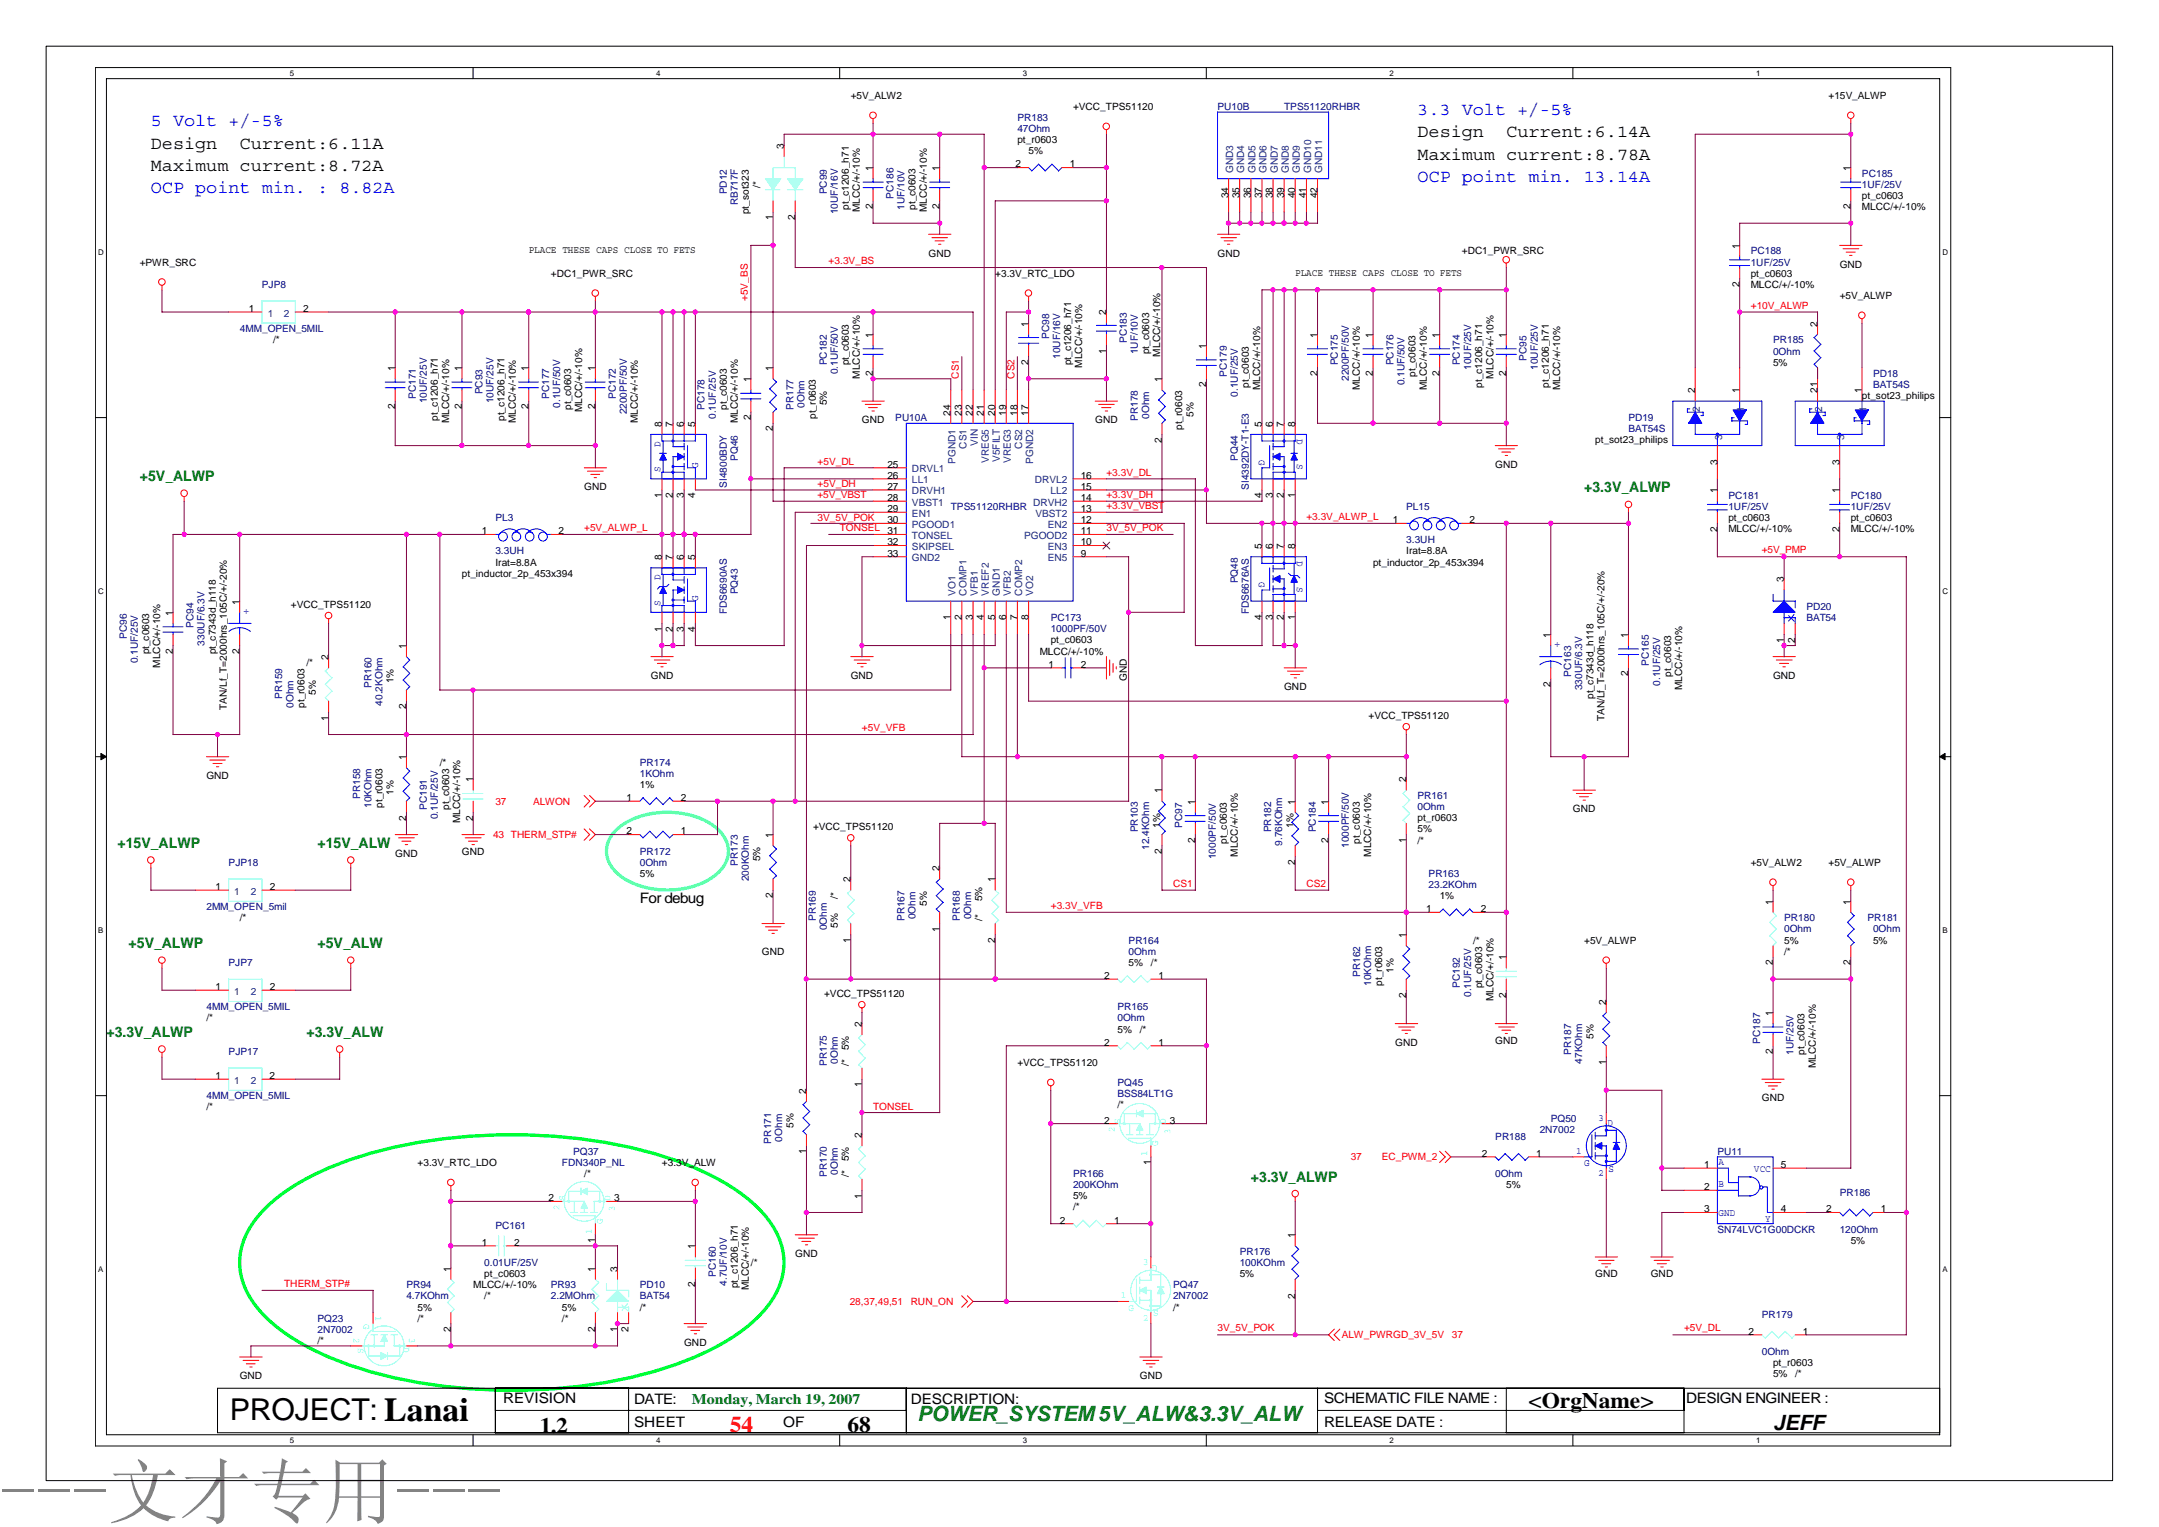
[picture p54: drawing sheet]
<svg xmlns="http://www.w3.org/2000/svg" width="297mm" height="210mm" viewBox="0 0 297 210" stroke-linecap="round" stroke-linejoin="round" font-family="sans-serif">
<defs><g id="words">
<text font-size="9.9" fill="#808080" x="0" y="208.6">---文才专用---</text>
<text font-size="4.1" x="31.6" y="195.2">PROJECT: Lanai</text>
<g font-size="3">
<text x="74.3" y="197">1.2</text>
<text x="116.6" y="196.9">68</text>
<text x="210.3" y="193.7">&lt;OrgName&gt;</text>
</g>
<text font-size="3" fill="#f00" x="100.4" y="196.9">54</text>
<text font-size="2.9" fill="#008000" x="126.2" y="195.4">POWER_SYSTEM 5V_ALW&amp;3.3V_ALW</text>
<text font-size="2.9" x="243.9" y="196.6">JEFF</text>
<g font-size="2.5" fill="#00f">
<text x="20.8" y="17.4">5 Volt +/-5%</text>
<text x="195" y="15.8">3.3 Volt +/-5%</text>
<text x="20.8" y="26.5">OCP point min. : 8.82A</text>
<text x="195" y="25">OCP point min. 13.14A</text>
</g>
<g font-size="2.5">
<text x="20.8" y="23.5">Maximum current:8.72A</text>
<text x="20.8" y="20.4">Design</text>
<text x="33" y="20.4">Current:6.11A</text>
<text x="195" y="21.9">Maximum current:8.78A</text>
<text x="195" y="18.9">Design</text>
<text x="207.2" y="18.9">Current:6.14A</text>
</g>
<g font-size="2" fill="#008000">
<text x="19.2" y="66.1">+5V_ALWP</text>
<text x="217.9" y="67.7">+3.3V_ALWP</text>
<text x="16.2" y="116.6">+15V_ALWP</text>
<text x="43.7" y="116.6">+15V_ALW</text>
<text x="17.7" y="130.3">+5V_ALWP</text>
<text x="43.7" y="130.3">+5V_ALW</text>
<text x="14.6" y="142.6">+3.3V_ALWP</text>
<text x="42.2" y="142.6">+3.3V_ALW</text>
<text x="172.1" y="162.5">+3.3V_ALWP</text>
<text x="95.2" y="193">Monday, March 19, 2007</text>
</g>
<g font-size="2">
<text x="88" y="124.2">For debug</text>
<text x="69.2" y="193">REVISION</text>
<text x="87.2" y="196.2">SHEET</text>
<text x="87.2" y="193.1">DATE:</text>
<text x="107.7" y="196.2">OF</text>
<text x="125.3" y="193.1">DESCRIPTION:</text>
<text x="182.2" y="193">SCHEMATIC FILE NAME :</text>
<text x="182.2" y="196.2">RELEASE DATE :</text>
<text x="232" y="193">DESIGN ENGINEER :</text>
</g>
<g font-size="1.4">
<text x="117" y="13.6">+5V_ALW2</text>
<text x="147.6" y="15.1">+VCC_TPS51120</text>
<text x="251.6" y="13.6">+15V_ALWP</text>
<text x="107.9" y="20.4" transform="rotate(-90 107.9 20.4)">3</text>
<text x="120.1" y="23.5" transform="rotate(-90 120.1 23.5)">1</text>
<text x="129.3" y="23.5" transform="rotate(-90 129.3 23.5)">1</text>
<text x="139.7" y="23">2</text>
<text x="140" y="19.7">pt_r0603</text>
<text x="141.5" y="21.2">5%</text>
<text x="147.2" y="23">1</text>
<text x="254.6" y="23.5" transform="rotate(-90 254.6 23.5)">1</text>
<text x="103" y="29.5" transform="rotate(-90 103 29.5)">pt_sot323</text>
<text x="104.6" y="25.8" transform="rotate(-90 104.6 25.8)">/*</text>
<text x="116.8" y="28.9" transform="rotate(-90 116.8 28.9)">pt_c1206_h71</text>
<text x="118.3" y="29.1" transform="rotate(-90 118.3 29.1)">MLCC/+/-10%</text>
<text x="120.1" y="28.8" transform="rotate(-90 120.1 28.8)">2</text>
<text x="126" y="28.9" transform="rotate(-90 126 28.9)">pt_c0603</text>
<text x="127.5" y="29.1" transform="rotate(-90 127.5 29.1)">MLCC/+/-10%</text>
<text x="129.3" y="28.8" transform="rotate(-90 129.3 28.8)">2</text>
<text x="169" y="27.2" transform="rotate(-90 169 27.2)">34</text>
<text x="170.5" y="27.2" transform="rotate(-90 170.5 27.2)">35</text>
<text x="172.1" y="27.2" transform="rotate(-90 172.1 27.2)">36</text>
<text x="173.6" y="27.2" transform="rotate(-90 173.6 27.2)">37</text>
<text x="175.1" y="27.2" transform="rotate(-90 175.1 27.2)">38</text>
<text x="176.7" y="27.2" transform="rotate(-90 176.7 27.2)">39</text>
<text x="178.2" y="27.2" transform="rotate(-90 178.2 27.2)">40</text>
<text x="179.7" y="27.2" transform="rotate(-90 179.7 27.2)">41</text>
<text x="181.2" y="27.2" transform="rotate(-90 181.2 27.2)">42</text>
<text x="254.6" y="28.8" transform="rotate(-90 254.6 28.8)">2</text>
<text x="256.2" y="27.3">pt_c0603</text>
<text x="256.2" y="28.9">MLCC/+/-10%</text>
<text x="72.7" y="34.8">PLACE THESE CAPS CLOSE TO FETS</text>
<text x="106.3" y="30.3" transform="rotate(-90 106.3 30.3)">1</text>
<text x="109.4" y="30.3" transform="rotate(-90 109.4 30.3)">2</text>
<text x="127.8" y="35.3">GND</text>
<text x="167.5" y="35.3">GND</text>
<text x="201.1" y="35">+DC1_PWR_SRC</text>
<text x="239.3" y="34.2" transform="rotate(-90 239.3 34.2)">1</text>
<text x="19.2" y="36.5">+PWR_SRC</text>
<text x="75.8" y="38">+DC1_PWR_SRC</text>
<text x="136.9" y="38">+3.3V_RTC_LDO</text>
<text x="178.2" y="37.9">PLACE THESE CAPS CLOSE TO FETS</text>
<text x="239.3" y="39.5" transform="rotate(-90 239.3 39.5)">2</text>
<text x="240.9" y="38">pt_c0603</text>
<text x="240.9" y="39.6">MLCC/+/-10%</text>
<text x="253.1" y="36.8">GND</text>
<text x="253.1" y="41.1">+5V_ALWP</text>
<text x="34.2" y="42.9">1</text>
<text x="37.6" y="47.2">/*</text>
<text x="41.7" y="42.9">2</text>
<text x="120.1" y="46.4" transform="rotate(-90 120.1 46.4)">1</text>
<text x="141.5" y="44.9" transform="rotate(-90 141.5 44.9)">1</text>
<text x="152.2" y="43.4" transform="rotate(-90 152.2 43.4)">2</text>
<text x="166" y="48" transform="rotate(-90 166 48)">1</text>
<text x="181.2" y="46.4" transform="rotate(-90 181.2 46.4)">1</text>
<text x="188.9" y="46.4" transform="rotate(-90 188.9 46.4)">1</text>
<text x="198.1" y="46.4" transform="rotate(-90 198.1 46.4)">1</text>
<text x="207.2" y="46.4" transform="rotate(-90 207.2 46.4)">1</text>
<text x="250" y="44.9" transform="rotate(-90 250 44.9)">2</text>
<text x="54.4" y="51" transform="rotate(-90 54.4 51)">1</text>
<text x="63.5" y="51" transform="rotate(-90 63.5 51)">1</text>
<text x="72.7" y="51" transform="rotate(-90 72.7 51)">1</text>
<text x="81.9" y="51" transform="rotate(-90 81.9 51)">1</text>
<text x="103.3" y="52.6" transform="rotate(-90 103.3 52.6)">1</text>
<text x="106.3" y="51" transform="rotate(-90 106.3 51)">1</text>
<text x="116.8" y="50.2" transform="rotate(-90 116.8 50.2)">pt_c0603</text>
<text x="118.3" y="52.1" transform="rotate(-90 118.3 52.1)">MLCC/+/-10%</text>
<text x="120.1" y="51.7" transform="rotate(-90 120.1 51.7)">2</text>
<text x="141.5" y="50.2" transform="rotate(-90 141.5 50.2)">2</text>
<text x="147.4" y="50.2" transform="rotate(-90 147.4 50.2)">pt_c1206_h71</text>
<text x="148.9" y="50.6" transform="rotate(-90 148.9 50.6)">MLCC/+/-10%</text>
<text x="152.2" y="48.6" transform="rotate(-90 152.2 48.6)">1</text>
<text x="158.1" y="48.7" transform="rotate(-90 158.1 48.7)">pt_c0603</text>
<text x="159.6" y="49" transform="rotate(-90 159.6 49)">MLCC/+/-10%</text>
<text x="159.8" y="52.6" transform="rotate(-90 159.8 52.6)">1</text>
<text x="166" y="53.2" transform="rotate(-90 166 53.2)">2</text>
<text x="171.8" y="53.3" transform="rotate(-90 171.8 53.3)">pt_c0603</text>
<text x="173.4" y="53.6" transform="rotate(-90 173.4 53.6)">MLCC/+/-10%</text>
<text x="181.2" y="51.7" transform="rotate(-90 181.2 51.7)">2</text>
<text x="187.1" y="53.6" transform="rotate(-90 187.1 53.6)">MLCC/+/-10%</text>
<text x="188.9" y="51.7" transform="rotate(-90 188.9 51.7)">2</text>
<text x="194.8" y="51.8" transform="rotate(-90 194.8 51.8)">pt_c0603</text>
<text x="196.3" y="53.6" transform="rotate(-90 196.3 53.6)">MLCC/+/-10%</text>
<text x="198.1" y="51.7" transform="rotate(-90 198.1 51.7)">2</text>
<text x="203.9" y="53.3" transform="rotate(-90 203.9 53.3)">pt_c1206_h71</text>
<text x="205.5" y="52.1" transform="rotate(-90 205.5 52.1)">MLCC/+/-10%</text>
<text x="207.2" y="51.7" transform="rotate(-90 207.2 51.7)">2</text>
<text x="213.1" y="53.3" transform="rotate(-90 213.1 53.3)">pt_c1206_h71</text>
<text x="214.6" y="53.6" transform="rotate(-90 214.6 53.6)">MLCC/+/-10%</text>
<text x="243.9" y="50.3">5%</text>
<text x="54.4" y="56.3" transform="rotate(-90 54.4 56.3)">2</text>
<text x="60.3" y="57.9" transform="rotate(-90 60.3 57.9)">pt_c1206_h71</text>
<text x="61.8" y="58.2" transform="rotate(-90 61.8 58.2)">MLCC/+/-10%</text>
<text x="63.5" y="56.3" transform="rotate(-90 63.5 56.3)">2</text>
<text x="69.4" y="57.9" transform="rotate(-90 69.4 57.9)">pt_c1206_h71</text>
<text x="70.9" y="58.2" transform="rotate(-90 70.9 58.2)">MLCC/+/-10%</text>
<text x="72.7" y="56.3" transform="rotate(-90 72.7 56.3)">2</text>
<text x="78.6" y="56.4" transform="rotate(-90 78.6 56.4)">pt_c0603</text>
<text x="80.1" y="56.7" transform="rotate(-90 80.1 56.7)">MLCC/+/-10%</text>
<text x="81.9" y="56.3" transform="rotate(-90 81.9 56.3)">2</text>
<text x="87.8" y="58.2" transform="rotate(-90 87.8 58.2)">MLCC/+/-10%</text>
<text x="91.1" y="58.7" transform="rotate(-90 91.1 58.7)">8</text>
<text x="92.6" y="58.7" transform="rotate(-90 92.6 58.7)">7</text>
<text x="94.1" y="58.7" transform="rotate(-90 94.1 58.7)">6</text>
<text x="95.6" y="58.7" transform="rotate(-90 95.6 58.7)">5</text>
<text x="100" y="56.4" transform="rotate(-90 100 56.4)">pt_c0603</text>
<text x="101.5" y="58.2" transform="rotate(-90 101.5 58.2)">MLCC/+/-10%</text>
<text x="103.3" y="57.8" transform="rotate(-90 103.3 57.8)">2</text>
<text x="106.3" y="59.3" transform="rotate(-90 106.3 59.3)">2</text>
<text x="112.2" y="57.6" transform="rotate(-90 112.2 57.6)">pt_r0603</text>
<text x="113.7" y="55.8" transform="rotate(-90 113.7 55.8)">5%</text>
<text x="118.6" y="58.2">GND</text>
<text x="130.8" y="57.1" transform="rotate(-90 130.8 57.1)">24</text>
<text x="132.3" y="57.1" transform="rotate(-90 132.3 57.1)">23</text>
<text x="133.9" y="57.1" transform="rotate(-90 133.9 57.1)">22</text>
<text x="135.4" y="57.1" transform="rotate(-90 135.4 57.1)">21</text>
<text x="136.9" y="57.1" transform="rotate(-90 136.9 57.1)">20</text>
<text x="138.4" y="57.1" transform="rotate(-90 138.4 57.1)">19</text>
<text x="140" y="57.1" transform="rotate(-90 140 57.1)">18</text>
<text x="141.5" y="57.1" transform="rotate(-90 141.5 57.1)">17</text>
<text x="150.7" y="58.2">GND</text>
<text x="162.7" y="59.1" transform="rotate(-90 162.7 59.1)">pt_r0603</text>
<text x="164.2" y="57.3" transform="rotate(-90 164.2 57.3)">5%</text>
<text x="173.6" y="58.7" transform="rotate(-90 173.6 58.7)">5</text>
<text x="175.1" y="58.7" transform="rotate(-90 175.1 58.7)">6</text>
<text x="176.7" y="58.7" transform="rotate(-90 176.7 58.7)">7</text>
<text x="178.2" y="58.7" transform="rotate(-90 178.2 58.7)">8</text>
<text x="233.2" y="54.1" transform="rotate(-90 233.2 54.1)">2</text>
<text x="239.3" y="54.1" transform="rotate(-90 239.3 54.1)">1</text>
<text x="250" y="54.1" transform="rotate(-90 250 54.1)">21</text>
<text x="256.2" y="54.1" transform="rotate(-90 256.2 54.1)">1</text>
<text x="256.2" y="54.9">pt_sot23_philips</text>
<text x="122.1" y="64.3">25</text>
<text x="122.1" y="65.8">26</text>
<text x="148.7" y="65.8">16</text>
<text x="159.8" y="60.9" transform="rotate(-90 159.8 60.9)">2</text>
<text x="205.7" y="64.3">GND</text>
<text x="219.5" y="61">pt_sot23_philips</text>
<text x="236.3" y="63.9" transform="rotate(-90 236.3 63.9)">3</text>
<text x="253.1" y="63.9" transform="rotate(-90 253.1 63.9)">3</text>
<text x="80.4" y="67.4">GND</text>
<text x="91.1" y="68.5" transform="rotate(-90 91.1 68.5)">1</text>
<text x="92.6" y="68.5" transform="rotate(-90 92.6 68.5)">2</text>
<text x="94.1" y="68.5" transform="rotate(-90 94.1 68.5)">3</text>
<text x="95.6" y="68.5" transform="rotate(-90 95.6 68.5)">4</text>
<text x="122.1" y="67.4">27</text>
<text x="122.1" y="68.9">28</text>
<text x="122.1" y="70.4">29</text>
<text x="122.1" y="71.9">30</text>
<text x="148.7" y="71.9">12</text>
<text x="148.7" y="70.4">13</text>
<text x="148.7" y="68.9">14</text>
<text x="148.7" y="67.4">15</text>
<text x="173.6" y="68.5" transform="rotate(-90 173.6 68.5)">4</text>
<text x="175.1" y="68.5" transform="rotate(-90 175.1 68.5)">3</text>
<text x="176.7" y="68.5" transform="rotate(-90 176.7 68.5)">2</text>
<text x="178.2" y="68.5" transform="rotate(-90 178.2 68.5)">1</text>
<text x="191.6" y="71.9">1</text>
<text x="202.2" y="71.9">2</text>
<text x="236.3" y="67.9" transform="rotate(-90 236.3 67.9)">1</text>
<text x="237.8" y="71.7">pt_c0603</text>
<text x="253.1" y="67.9" transform="rotate(-90 253.1 67.9)">1</text>
<text x="254.6" y="71.7">pt_c0603</text>
<text x="66.3" y="73.5">1</text>
<text x="68.2" y="77.8">Irat=8.8A</text>
<text x="76.9" y="73.5">2</text>
<text x="91.1" y="77" transform="rotate(-90 91.1 77)">8</text>
<text x="92.6" y="77" transform="rotate(-90 92.6 77)">7</text>
<text x="94.1" y="77" transform="rotate(-90 94.1 77)">6</text>
<text x="95.6" y="77" transform="rotate(-90 95.6 77)">5</text>
<text x="122.1" y="73.5">31</text>
<text x="122.1" y="75">32</text>
<text x="122.1" y="76.5">33</text>
<text x="148.7" y="76.5">9</text>
<text x="148.7" y="75">10</text>
<text x="148.7" y="73.5">11</text>
<text x="173.6" y="75.5" transform="rotate(-90 173.6 75.5)">5</text>
<text x="175.1" y="75.5" transform="rotate(-90 175.1 75.5)">6</text>
<text x="176.7" y="75.5" transform="rotate(-90 176.7 75.5)">7</text>
<text x="178.2" y="75.5" transform="rotate(-90 178.2 75.5)">8</text>
<text x="188.9" y="77.8">pt_inductor_2p_453x394</text>
<text x="193.5" y="76.2">Irat=8.8A</text>
<text x="236.3" y="73.1" transform="rotate(-90 236.3 73.1)">2</text>
<text x="237.8" y="73.2">MLCC/+/-10%</text>
<text x="253.1" y="73.1" transform="rotate(-90 253.1 73.1)">2</text>
<text x="254.6" y="73.2">MLCC/+/-10%</text>
<text x="33" y="83.1" transform="rotate(-90 33 83.1)">1</text>
<text x="40" y="83.6">+VCC_TPS51120</text>
<text x="63.6" y="79.3">pt_inductor_2p_453x394</text>
<text x="245.4" y="80.1" transform="rotate(-90 245.4 80.1)">3</text>
<text x="23.8" y="89.9" transform="rotate(-90 23.8 89.9)">2</text>
<text x="23.8" y="84.7" transform="rotate(-90 23.8 84.7)">1</text>
<text x="33" y="89.9" transform="rotate(-90 33 89.9)">2</text>
<text x="55.9" y="89.2" transform="rotate(-90 55.9 89.2)">1</text>
<text x="91.1" y="86.9" transform="rotate(-90 91.1 86.9)">1</text>
<text x="92.6" y="86.9" transform="rotate(-90 92.6 86.9)">2</text>
<text x="94.1" y="86.9" transform="rotate(-90 94.1 86.9)">3</text>
<text x="95.6" y="86.9" transform="rotate(-90 95.6 86.9)">4</text>
<text x="130.8" y="85.3" transform="rotate(-90 130.8 85.3)">1</text>
<text x="132.3" y="85.3" transform="rotate(-90 132.3 85.3)">2</text>
<text x="133.9" y="85.3" transform="rotate(-90 133.9 85.3)">3</text>
<text x="135.4" y="85.3" transform="rotate(-90 135.4 85.3)">4</text>
<text x="136.9" y="85.3" transform="rotate(-90 136.9 85.3)">5</text>
<text x="138.4" y="85.3" transform="rotate(-90 138.4 85.3)">6</text>
<text x="140" y="85.3" transform="rotate(-90 140 85.3)">7</text>
<text x="141.5" y="85.3" transform="rotate(-90 141.5 85.3)">8</text>
<text x="144.6" y="88.5">pt_c0603</text>
<text x="173.6" y="85.3" transform="rotate(-90 173.6 85.3)">4</text>
<text x="175.1" y="85.3" transform="rotate(-90 175.1 85.3)">3</text>
<text x="176.7" y="85.3" transform="rotate(-90 176.7 85.3)">2</text>
<text x="178.2" y="85.3" transform="rotate(-90 178.2 85.3)">1</text>
<text x="213.3" y="87.7" transform="rotate(-90 213.3 87.7)">1</text>
<text x="224" y="87.7" transform="rotate(-90 224 87.7)">1</text>
<text x="245.4" y="88.4" transform="rotate(-90 245.4 88.4)">1</text>
<text x="247" y="88.4" transform="rotate(-90 247 88.4)">2</text>
<text x="20.5" y="90" transform="rotate(-90 20.5 90)">pt_c0603</text>
<text x="22" y="91.8" transform="rotate(-90 22 91.8)">MLCC/+/-10%</text>
<text x="29.7" y="90" transform="rotate(-90 29.7 90)">pt_c7343d_h118</text>
<text x="42.2" y="91.5">/*</text>
<text x="43.4" y="95.5" transform="rotate(-90 43.4 95.5)">5%</text>
<text x="45.2" y="90.8" transform="rotate(-90 45.2 90.8)">2</text>
<text x="54.1" y="94" transform="rotate(-90 54.1 94)">1%</text>
<text x="89.6" y="93.4">GND</text>
<text x="117" y="93.4">GND</text>
<text x="143" y="90">MLCC/+/-10%</text>
<text x="144.3" y="91.8">1</text>
<text x="148.7" y="91.8">2</text>
<text x="155" y="93.7" transform="rotate(-90 155 93.7)">GND</text>
<text x="176.7" y="94.9">GND</text>
<text x="213.3" y="94.5" transform="rotate(-90 213.3 94.5)">2</text>
<text x="224" y="93" transform="rotate(-90 224 93)">2</text>
<text x="229.9" y="93" transform="rotate(-90 229.9 93)">pt_c0603</text>
<text x="231.5" y="94.9" transform="rotate(-90 231.5 94.9)">MLCC/+/-10%</text>
<text x="243.9" y="93.4">GND</text>
<text x="31.2" y="97.6" transform="rotate(-90 31.2 97.6)">TAN/Lf_T=2000hrs_105C/+/-20%</text>
<text x="41.9" y="97.3" transform="rotate(-90 41.9 97.3)">pt_r0603</text>
<text x="45.2" y="99.1" transform="rotate(-90 45.2 99.1)">1</text>
<text x="55.9" y="97.6" transform="rotate(-90 55.9 97.6)">2</text>
<text x="188.3" y="98.9">+VCC_TPS51120</text>
<text x="219.2" y="96.1" transform="rotate(-90 219.2 96.1)">pt_c7343d_h118</text>
<text x="220.7" y="99.2" transform="rotate(-90 220.7 99.2)">TAN/Lf_T=2000hrs_105C/+/-20%</text>
<text x="28.4" y="107.1">GND</text>
<text x="55.9" y="104.5" transform="rotate(-90 55.9 104.5)">1</text>
<text x="60.5" y="105.3">/*</text>
<text x="65.1" y="107.6" transform="rotate(-90 65.1 107.6)">1</text>
<text x="193.5" y="107.6" transform="rotate(-90 193.5 107.6)">2</text>
<text x="52.6" y="111.1" transform="rotate(-90 52.6 111.1)">pt_r0603</text>
<text x="54.1" y="109.3" transform="rotate(-90 54.1 109.3)">1%</text>
<text x="55.9" y="112.8" transform="rotate(-90 55.9 112.8)">2</text>
<text x="61.8" y="111.4" transform="rotate(-90 61.8 111.4)">pt_c0603</text>
<text x="63.3" y="113.2" transform="rotate(-90 63.3 113.2)">MLCC/+/-10%</text>
<text x="65.1" y="112.8" transform="rotate(-90 65.1 112.8)">2</text>
<text x="86.2" y="110.1">1</text>
<text x="88" y="108.4">1%</text>
<text x="93.7" y="110.1">2</text>
<text x="159.6" y="113.9" transform="rotate(-90 159.6 113.9)">1%</text>
<text x="159.8" y="109.1" transform="rotate(-90 159.8 109.1)">1</text>
<text x="164.4" y="110.6" transform="rotate(-90 164.4 110.6)">1</text>
<text x="177.9" y="113.9" transform="rotate(-90 177.9 113.9)">1%</text>
<text x="178.2" y="110.6" transform="rotate(-90 178.2 110.6)">1</text>
<text x="182.8" y="110.6" transform="rotate(-90 182.8 110.6)">1</text>
<text x="195" y="112.9">pt_r0603</text>
<text x="216.4" y="111.7">GND</text>
<text x="54.4" y="117.8">GND</text>
<text x="63.6" y="117.5">GND</text>
<text x="86.2" y="114.7">2</text>
<text x="93.7" y="114.7">1</text>
<text x="104.6" y="118.4" transform="rotate(-90 104.6 118.4)">5%</text>
<text x="106.3" y="115.2" transform="rotate(-90 106.3 115.2)">1</text>
<text x="111.9" y="114.2">+VCC_TPS51120</text>
<text x="129.3" y="119.8" transform="rotate(-90 129.3 119.8)">2</text>
<text x="159.8" y="117.4" transform="rotate(-90 159.8 117.4)">2</text>
<text x="164.4" y="115.9" transform="rotate(-90 164.4 115.9)">2</text>
<text x="168.8" y="116" transform="rotate(-90 168.8 116)">pt_c0603</text>
<text x="170.3" y="117.8" transform="rotate(-90 170.3 117.8)">MLCC/+/-10%</text>
<text x="178.2" y="119" transform="rotate(-90 178.2 119)">2</text>
<text x="182.8" y="115.9" transform="rotate(-90 182.8 115.9)">2</text>
<text x="187.1" y="116" transform="rotate(-90 187.1 116)">pt_c0603</text>
<text x="188.7" y="117.8" transform="rotate(-90 188.7 117.8)">MLCC/+/-10%</text>
<text x="193.5" y="115.9" transform="rotate(-90 193.5 115.9)">1</text>
<text x="195" y="114.5">5%</text>
<text x="195" y="116">/*</text>
<text x="240.9" y="119.1">+5V_ALW2</text>
<text x="251.6" y="119.1">+5V_ALWP</text>
<text x="29.6" y="122.4">1</text>
<text x="37.1" y="122.4">2</text>
<text x="88" y="120.6">5%</text>
<text x="106.3" y="123.5" transform="rotate(-90 106.3 123.5)">2</text>
<text x="115.3" y="123.6" transform="rotate(-90 115.3 123.6)">/*</text>
<text x="117" y="121.3" transform="rotate(-90 117 121.3)">2</text>
<text x="127.5" y="124.5" transform="rotate(-90 127.5 124.5)">5%</text>
<text x="135.1" y="123.9" transform="rotate(-90 135.1 123.9)">5%</text>
<text x="136.9" y="121.3" transform="rotate(-90 136.9 121.3)">1</text>
<text x="196.2" y="125.5">1</text>
<text x="198.1" y="123.7">1%</text>
<text x="203.7" y="125.5">2</text>
<text x="243.9" y="124.4" transform="rotate(-90 243.9 124.4)">1</text>
<text x="254.6" y="124.4" transform="rotate(-90 254.6 124.4)">1</text>
<text x="33" y="126.7">/*</text>
<text x="104.8" y="131.3">GND</text>
<text x="115.3" y="127.6" transform="rotate(-90 115.3 127.6)">5%</text>
<text x="117" y="129.6" transform="rotate(-90 117 129.6)">1</text>
<text x="129.3" y="128.1" transform="rotate(-90 129.3 128.1)">1</text>
<text x="135.1" y="126.7" transform="rotate(-90 135.1 126.7)">/*</text>
<text x="136.9" y="129.6" transform="rotate(-90 136.9 129.6)">2</text>
<text x="193.5" y="129" transform="rotate(-90 193.5 129)">1</text>
<text x="202.7" y="129.8">/*</text>
<text x="218" y="129.7">+5V_ALWP</text>
<text x="245.5" y="129.8">5%</text>
<text x="245.5" y="131.3">/*</text>
<text x="257.7" y="129.8">5%</text>
<text x="29.6" y="136.1">1</text>
<text x="37.1" y="136.1">2</text>
<text x="113.4" y="137.1">+VCC_TPS51120</text>
<text x="151.9" y="134.6">2</text>
<text x="155.3" y="132.8">5%</text>
<text x="158.3" y="132.8">/*</text>
<text x="159.4" y="134.6">1</text>
<text x="190.2" y="135.6" transform="rotate(-90 190.2 135.6)">pt_r0603</text>
<text x="191.7" y="133.7" transform="rotate(-90 191.7 133.7)">1%</text>
<text x="193.5" y="137.3" transform="rotate(-90 193.5 137.3)">2</text>
<text x="203.9" y="135.9" transform="rotate(-90 203.9 135.9)">pt_c0603</text>
<text x="205.5" y="137.7" transform="rotate(-90 205.5 137.7)">MLCC/+/-10%</text>
<text x="207.2" y="137.3" transform="rotate(-90 207.2 137.3)">2</text>
<text x="207.2" y="132" transform="rotate(-90 207.2 132)">1</text>
<text x="243.9" y="132.7" transform="rotate(-90 243.9 132.7)">2</text>
<text x="254.6" y="132.7" transform="rotate(-90 254.6 132.7)">2</text>
<text x="28.4" y="140.5">/*</text>
<text x="118.6" y="141.2" transform="rotate(-90 118.6 141.2)">2</text>
<text x="151.9" y="143.8">2</text>
<text x="153.8" y="142">5%</text>
<text x="156.8" y="142">/*</text>
<text x="159.4" y="143.8">1</text>
<text x="192" y="143.8">GND</text>
<text x="205.7" y="143.5">GND</text>
<text x="219.2" y="142.9" transform="rotate(-90 219.2 142.9)">5%</text>
<text x="221" y="138.2" transform="rotate(-90 221 138.2)">2</text>
<text x="243.9" y="139.7" transform="rotate(-90 243.9 139.7)">1</text>
<text x="29.6" y="148.4">1</text>
<text x="37.1" y="148.4">2</text>
<text x="116.8" y="146.6" transform="rotate(-90 116.8 146.6)">/*</text>
<text x="116.8" y="144.4" transform="rotate(-90 116.8 144.4)">5%</text>
<text x="118.6" y="149.5" transform="rotate(-90 118.6 149.5)">1</text>
<text x="140" y="146.6">+VCC_TPS51120</text>
<text x="221" y="146.5" transform="rotate(-90 221 146.5)">1</text>
<text x="243.9" y="144.9" transform="rotate(-90 243.9 144.9)">2</text>
<text x="248.3" y="145" transform="rotate(-90 248.3 145)">pt_c0603</text>
<text x="249.8" y="146.9" transform="rotate(-90 249.8 146.9)">MLCC/+/-10%</text>
<text x="28.4" y="152.7">/*</text>
<text x="109.2" y="155.1" transform="rotate(-90 109.2 155.1)">5%</text>
<text x="110.9" y="150.4" transform="rotate(-90 110.9 150.4)">2</text>
<text x="151.9" y="154.5">2</text>
<text x="153.8" y="152.4">/*</text>
<text x="160.9" y="154.5">3</text>
<text x="242.4" y="151.5">GND</text>
<text x="57.4" y="160.3">+3.3V_RTC_LDO</text>
<text x="80.4" y="161.9">/*</text>
<text x="91.1" y="160.3">+3.3V_ALW</text>
<text x="110.9" y="158.7" transform="rotate(-90 110.9 158.7)">1</text>
<text x="116.8" y="161.8" transform="rotate(-90 116.8 161.8)">/*</text>
<text x="116.8" y="159.7" transform="rotate(-90 116.8 159.7)">5%</text>
<text x="118.6" y="156.5" transform="rotate(-90 118.6 156.5)">2</text>
<text x="158.3" y="160.2" transform="rotate(-90 158.3 160.2)">1</text>
<text x="203.9" y="159.1">2</text>
<text x="211.4" y="159.1">1</text>
<text x="234.5" y="160.6">1</text>
<text x="245" y="160.6">5</text>
<text x="75.5" y="165.2">2</text>
<text x="84.5" y="165.2">3</text>
<text x="118.6" y="164.8" transform="rotate(-90 118.6 164.8)">1</text>
<text x="147.6" y="164.9">5%</text>
<text x="147.6" y="166.4">/*</text>
<text x="207.2" y="163.4">5%</text>
<text x="234.5" y="163.7">2</text>
<text x="234.5" y="166.7">3</text>
<text x="245" y="166.7">4</text>
<text x="251.3" y="166.7">2</text>
<text x="258.8" y="166.7">1</text>
<text x="66.3" y="171.3">1</text>
<text x="70.7" y="171.3">2</text>
<text x="81.9" y="170.9" transform="rotate(-90 81.9 170.9)">1</text>
<text x="95.6" y="171.8" transform="rotate(-90 95.6 171.8)">1</text>
<text x="109.4" y="172.9">GND</text>
<text x="145.8" y="168.3">2</text>
<text x="153.3" y="168.3">1</text>
<text x="178.2" y="170.3" transform="rotate(-90 178.2 170.3)">1</text>
<text x="254.6" y="171">5%</text>
<text x="62" y="174.9" transform="rotate(-90 62 174.9)">1</text>
<text x="65.1" y="177.1">MLCC/+/-10%</text>
<text x="66.6" y="175.6">pt_c0603</text>
<text x="66.6" y="178.7">/*</text>
<text x="81.9" y="174.9" transform="rotate(-90 81.9 174.9)">1</text>
<text x="84.9" y="174.9" transform="rotate(-90 84.9 174.9)">3</text>
<text x="95.6" y="177" transform="rotate(-90 95.6 177)">2</text>
<text x="101.5" y="177.1" transform="rotate(-90 101.5 177.1)">pt_c1206_h71</text>
<text x="103" y="177.4" transform="rotate(-90 103 177.4)">MLCC/+/-10%</text>
<text x="103.3" y="174.1">/*</text>
<text x="170.6" y="175.6">5%</text>
<text x="178.2" y="178.6" transform="rotate(-90 178.2 178.6)">2</text>
<text x="219.5" y="175.6">GND</text>
<text x="227.1" y="175.6">GND</text>
<text x="43.7" y="184.8">/*</text>
<text x="57.4" y="180.2">5%</text>
<text x="57.4" y="181.7">/*</text>
<text x="62" y="183.2" transform="rotate(-90 62 183.2)">2</text>
<text x="77.3" y="180.2">5%</text>
<text x="77.3" y="181.7">/*</text>
<text x="81.9" y="183.2" transform="rotate(-90 81.9 183.2)">2</text>
<text x="84.9" y="183.2" transform="rotate(-90 84.9 183.2)">1</text>
<text x="86.5" y="183.2" transform="rotate(-90 86.5 183.2)">2</text>
<text x="88" y="180.2">/*</text>
<text x="94.1" y="185.1">GND</text>
<text x="161.4" y="180.2">/*</text>
<text x="240.6" y="183.5">2</text>
<text x="248" y="183.5">1</text>
<text x="33" y="189.7">GND</text>
<text x="156.8" y="189.7">GND</text>
<text x="243.9" y="187.9">pt_r0603</text>
<text x="243.9" y="189.4">5%</text>
<text x="247" y="189.4">/*</text>
</g>
<g font-size="1.4" fill="#000080">
<text x="140" y="16.6">PR183</text>
<text x="167.5" y="15.1">PU10B</text>
<text x="176.7" y="15.1">TPS51120RHBR</text>
<text x="140" y="18.2">47Ohm</text>
<text x="100" y="26.7" transform="rotate(-90 100 26.7)">PD12</text>
<text x="101.5" y="28.2" transform="rotate(-90 101.5 28.2)">RB717F</text>
<text x="113.7" y="26.7" transform="rotate(-90 113.7 26.7)">PC99</text>
<text x="115.3" y="29.5" transform="rotate(-90 115.3 29.5)">10UF/16V</text>
<text x="122.9" y="27.3" transform="rotate(-90 122.9 27.3)">PC186</text>
<text x="124.4" y="28.9" transform="rotate(-90 124.4 28.9)">1UF/10V</text>
<text x="256.2" y="24.3">PC185</text>
<text x="256.2" y="25.8">1UF/25V</text>
<text x="240.9" y="35">PC188</text>
<text x="36" y="39.6">PJP8</text>
<text x="240.9" y="36.5">1UF/25V</text>
<text x="33" y="45.7">4MM_OPEN_5MIL</text>
<text x="144.3" y="46.6" transform="rotate(-90 144.3 46.6)">PC98</text>
<text x="155" y="47.2" transform="rotate(-90 155 47.2)">PC183</text>
<text x="243.9" y="47.2">PR185</text>
<text x="113.7" y="50.2" transform="rotate(-90 113.7 50.2)">PC182</text>
<text x="115.3" y="51.5" transform="rotate(-90 115.3 51.5)">0.1UF/50V</text>
<text x="145.9" y="49.3" transform="rotate(-90 145.9 49.3)">10UF/16V</text>
<text x="156.5" y="48.7" transform="rotate(-90 156.5 48.7)">1UF/10V</text>
<text x="168.8" y="51.8" transform="rotate(-90 168.8 51.8)">PC179</text>
<text x="184.1" y="50.2" transform="rotate(-90 184.1 50.2)">PC175</text>
<text x="185.6" y="52.4" transform="rotate(-90 185.6 52.4)">2200PF/50V</text>
<text x="191.7" y="50.2" transform="rotate(-90 191.7 50.2)">PC176</text>
<text x="193.2" y="53" transform="rotate(-90 193.2 53)">0.1UF/50V</text>
<text x="200.9" y="50.2" transform="rotate(-90 200.9 50.2)">PC174</text>
<text x="202.4" y="50.9" transform="rotate(-90 202.4 50.9)">10UF/25V</text>
<text x="210" y="49.7" transform="rotate(-90 210 49.7)">PC95</text>
<text x="211.6" y="50.9" transform="rotate(-90 211.6 50.9)">10UF/25V</text>
<text x="243.9" y="48.7">0Ohm</text>
<text x="257.7" y="51.8">PD18</text>
<text x="257.7" y="53.3">BAT54S</text>
<text x="57.2" y="54.8" transform="rotate(-90 57.2 54.8)">PC171</text>
<text x="58.7" y="55.5" transform="rotate(-90 58.7 55.5)">10UF/25V</text>
<text x="66.4" y="54.2" transform="rotate(-90 66.4 54.2)">PC93</text>
<text x="67.9" y="55.5" transform="rotate(-90 67.9 55.5)">10UF/25V</text>
<text x="75.5" y="54.8" transform="rotate(-90 75.5 54.8)">PC177</text>
<text x="77.1" y="56" transform="rotate(-90 77.1 56)">0.1UF/50V</text>
<text x="84.7" y="54.8" transform="rotate(-90 84.7 54.8)">PC172</text>
<text x="86.2" y="57" transform="rotate(-90 86.2 57)">2200PF/50V</text>
<text x="96.9" y="56.4" transform="rotate(-90 96.9 56.4)">PC178</text>
<text x="98.5" y="57.6" transform="rotate(-90 98.5 57.6)">0.1UF/25V</text>
<text x="109.2" y="56.4" transform="rotate(-90 109.2 56.4)">PR177</text>
<text x="110.7" y="56" transform="rotate(-90 110.7 56)">0Ohm</text>
<text x="123.2" y="57.9">PU10A</text>
<text x="156.5" y="57.9" transform="rotate(-90 156.5 57.9)">PR178</text>
<text x="158.1" y="57.6" transform="rotate(-90 158.1 57.6)">0Ohm</text>
<text x="170.3" y="54.5" transform="rotate(-90 170.3 54.5)">0.1UF/25V</text>
<text x="224" y="57.9">PD19</text>
<text x="224" y="59.4">BAT54S</text>
<text x="101.5" y="63.4" transform="rotate(-90 101.5 63.4)">PQ46</text>
<text x="170.3" y="63.4" transform="rotate(-90 170.3 63.4)">PQ44</text>
<text x="68.2" y="71.7">PL3</text>
<text x="100" y="67.1" transform="rotate(-90 100 67.1)">SI4800BDY</text>
<text x="130.8" y="70.1">TPS51120RHBR</text>
<text x="171.8" y="67.4" transform="rotate(-90 171.8 67.4)">SI4392DY-T1-E3</text>
<text x="193.5" y="70.1">PL15</text>
<text x="237.8" y="68.6">PC181</text>
<text x="237.8" y="70.1">1UF/25V</text>
<text x="254.6" y="68.6">PC180</text>
<text x="254.6" y="70.1">1UF/25V</text>
<text x="68.2" y="76.2">3.3UH</text>
<text x="193.5" y="74.7">3.3UH</text>
<text x="101.5" y="81.7" transform="rotate(-90 101.5 81.7)">PQ43</text>
<text x="170.3" y="80.2" transform="rotate(-90 170.3 80.2)">PQ48</text>
<text x="248.5" y="83.9">PD20</text>
<text x="17.4" y="87.9" transform="rotate(-90 17.4 87.9)">PC96</text>
<text x="26.6" y="86.3" transform="rotate(-90 26.6 86.3)">PC94</text>
<text x="28.1" y="88.8" transform="rotate(-90 28.1 88.8)">330UF/6.3V</text>
<text x="100" y="84.5" transform="rotate(-90 100 84.5)">FDS6690AS</text>
<text x="144.6" y="85.4">PC173</text>
<text x="144.6" y="87">1000PF/50V</text>
<text x="171.8" y="84.5" transform="rotate(-90 171.8 84.5)">FDS6676AS</text>
<text x="248.5" y="85.4">BAT54</text>
<text x="19" y="91.2" transform="rotate(-90 19 91.2)">0.1UF/25V</text>
<text x="51.1" y="94.6" transform="rotate(-90 51.1 94.6)">PR160</text>
<text x="216.2" y="93" transform="rotate(-90 216.2 93)">PC163</text>
<text x="217.7" y="94.9" transform="rotate(-90 217.7 94.9)">330UF/6.3V</text>
<text x="226.9" y="91.5" transform="rotate(-90 226.9 91.5)">PC165</text>
<text x="228.4" y="94.3" transform="rotate(-90 228.4 94.3)">0.1UF/25V</text>
<text x="38.8" y="96.1" transform="rotate(-90 38.8 96.1)">PR159</text>
<text x="40.4" y="97.3" transform="rotate(-90 40.4 97.3)">0Ohm</text>
<text x="52.6" y="97" transform="rotate(-90 52.6 97)">40.2KOhm</text>
<text x="88" y="105.3">PR174</text>
<text x="88" y="106.8">1KOhm</text>
<text x="49.5" y="109.9" transform="rotate(-90 49.5 109.9)">PR158</text>
<text x="51.1" y="111.1" transform="rotate(-90 51.1 111.1)">10KOhm</text>
<text x="58.7" y="111.4" transform="rotate(-90 58.7 111.4)">PC191</text>
<text x="60.3" y="112.6" transform="rotate(-90 60.3 112.6)">0.1UF/25V</text>
<text x="162.7" y="113.9" transform="rotate(-90 162.7 113.9)">PC97</text>
<text x="195" y="109.9">PR161</text>
<text x="195" y="111.4">0Ohm</text>
<text x="31.5" y="119.1">PJP18</text>
<text x="88" y="117.5">PR172</text>
<text x="88" y="119.1">0Ohm</text>
<text x="101.5" y="119" transform="rotate(-90 101.5 119)">PR173</text>
<text x="156.5" y="114.5" transform="rotate(-90 156.5 114.5)">PR103</text>
<text x="158.1" y="116.9" transform="rotate(-90 158.1 116.9)">12.4KOhm</text>
<text x="167.3" y="118.1" transform="rotate(-90 167.3 118.1)">1000PF/50V</text>
<text x="174.9" y="114.5" transform="rotate(-90 174.9 114.5)">PR182</text>
<text x="176.4" y="116.3" transform="rotate(-90 176.4 116.3)">9.76KOhm</text>
<text x="181" y="114.5" transform="rotate(-90 181 114.5)">PC184</text>
<text x="185.6" y="116.6" transform="rotate(-90 185.6 116.6)">1000PF/50V</text>
<text x="28.4" y="125.2">2MM_OPEN_5mil</text>
<text x="103" y="121.2" transform="rotate(-90 103 121.2)">200KOhm</text>
<text x="196.6" y="120.6">PR163</text>
<text x="196.6" y="122.1">23.2KOhm</text>
<text x="112.2" y="126.7" transform="rotate(-90 112.2 126.7)">PR169</text>
<text x="113.7" y="127.9" transform="rotate(-90 113.7 127.9)">0Ohm</text>
<text x="124.4" y="126.7" transform="rotate(-90 124.4 126.7)">PR167</text>
<text x="126" y="126.4" transform="rotate(-90 126 126.4)">0Ohm</text>
<text x="132.1" y="126.7" transform="rotate(-90 132.1 126.7)">PR168</text>
<text x="133.6" y="126.4" transform="rotate(-90 133.6 126.4)">0Ohm</text>
<text x="155.3" y="129.8">PR164</text>
<text x="155.3" y="131.3">0Ohm</text>
<text x="245.5" y="126.7">PR180</text>
<text x="245.5" y="128.2">0Ohm</text>
<text x="256.9" y="126.7">PR181</text>
<text x="257.7" y="128.2">0Ohm</text>
<text x="31.5" y="132.8">PJP7</text>
<text x="187.1" y="134.3" transform="rotate(-90 187.1 134.3)">PR162</text>
<text x="188.7" y="135.6" transform="rotate(-90 188.7 135.6)">10KOhm</text>
<text x="200.9" y="135.9" transform="rotate(-90 200.9 135.9)">PC192</text>
<text x="202.4" y="137.1" transform="rotate(-90 202.4 137.1)">0.1UF/25V</text>
<text x="28.4" y="138.9">4MM_OPEN_5MIL</text>
<text x="153.8" y="138.9">PR165</text>
<text x="153.8" y="140.5">0Ohm</text>
<text x="242.2" y="143.5" transform="rotate(-90 242.2 143.5)">PC187</text>
<text x="31.4" y="145">PJP17</text>
<text x="113.7" y="146.6" transform="rotate(-90 113.7 146.6)">PR175</text>
<text x="115.3" y="146.3" transform="rotate(-90 115.3 146.3)">0Ohm</text>
<text x="153.8" y="149.3">PQ45</text>
<text x="216.2" y="145" transform="rotate(-90 216.2 145)">PR187</text>
<text x="217.7" y="146.3" transform="rotate(-90 217.7 146.3)">47KOhm</text>
<text x="246.7" y="145" transform="rotate(-90 246.7 145)">1UF/25V</text>
<text x="28.4" y="151.2">4MM_OPEN_5MIL</text>
<text x="153.8" y="150.9">BSS84LT1G</text>
<text x="211.8" y="155.7">2N7002</text>
<text x="213.4" y="154.2">PQ50</text>
<text x="77.3" y="160.3">FDN340P_NL</text>
<text x="78.8" y="158.8">PQ37</text>
<text x="106.1" y="157.2" transform="rotate(-90 106.1 157.2)">PR171</text>
<text x="107.6" y="157" transform="rotate(-90 107.6 157)">0Ohm</text>
<text x="113.7" y="161.8" transform="rotate(-90 113.7 161.8)">PR170</text>
<text x="115.3" y="161.5" transform="rotate(-90 115.3 161.5)">0Ohm</text>
<text x="147.6" y="161.9">PR166</text>
<text x="205.7" y="156.8">PR188</text>
<text x="205.7" y="161.9">0Ohm</text>
<text x="236.3" y="158.8">PU11</text>
<text x="147.6" y="163.4">200KOhm</text>
<text x="253.1" y="164.4">PR186</text>
<text x="68.2" y="169">PC161</text>
<text x="170.6" y="172.6">PR176</text>
<text x="236.3" y="169.5">SN74LVC1G00DCKR</text>
<text x="253.1" y="169.5">120Ohm</text>
<text x="55.9" y="177.1">PR94</text>
<text x="55.9" y="178.7">4.7KOhm</text>
<text x="66.6" y="174.1">0.01UF/25V</text>
<text x="75.8" y="177.1">PR93</text>
<text x="75.8" y="178.7">2.2MOhm</text>
<text x="88" y="177.1">PD10</text>
<text x="88" y="178.7">BAT54</text>
<text x="98.5" y="175.6" transform="rotate(-90 98.5 175.6)">PC160</text>
<text x="100" y="176.8" transform="rotate(-90 100 176.8)">4.7UF/10V</text>
<text x="161.4" y="177.1">PQ47</text>
<text x="161.4" y="178.7">2N7002</text>
<text x="170.6" y="174.1">100KOhm</text>
<text x="43.7" y="181.7">PQ23</text>
<text x="43.7" y="183.3">2N7002</text>
<text x="242.4" y="181.3">PR179</text>
<text x="242.4" y="186.3">0Ohm</text>
</g>
<g font-size="1.4" fill="#004080">
<text x="169.7" y="23.8" transform="rotate(-90 169.7 23.8)">GND3</text>
<text x="171.2" y="23.8" transform="rotate(-90 171.2 23.8)">GND4</text>
<text x="172.7" y="23.8" transform="rotate(-90 172.7 23.8)">GND5</text>
<text x="174.3" y="23.8" transform="rotate(-90 174.3 23.8)">GND6</text>
<text x="175.8" y="23.8" transform="rotate(-90 175.8 23.8)">GND7</text>
<text x="177.3" y="23.8" transform="rotate(-90 177.3 23.8)">GND8</text>
<text x="178.8" y="23.8" transform="rotate(-90 178.8 23.8)">GND9</text>
<text x="180.4" y="23.8" transform="rotate(-90 180.4 23.8)">GND10</text>
<text x="181.9" y="23.8" transform="rotate(-90 181.9 23.8)">GND11</text>
<text x="36.8" y="43.5">1</text>
<text x="39.1" y="43.5">2</text>
<text x="233.9" y="56.7" transform="rotate(-90 233.9 56.7)">2</text>
<text x="240" y="56.7" transform="rotate(-90 240 56.7)">1</text>
<text x="250.7" y="56.7" transform="rotate(-90 250.7 56.7)">2</text>
<text x="256.8" y="56.7" transform="rotate(-90 256.8 56.7)">1</text>
<text x="125.5" y="64.9">DRVL1</text>
<text x="131.4" y="63.8" transform="rotate(-90 131.4 63.8)">PGND1</text>
<text x="133" y="61.7" transform="rotate(-90 133 61.7)">CS1</text>
<text x="134.5" y="61.3" transform="rotate(-90 134.5 61.3)">VIN</text>
<text x="136" y="63.7" transform="rotate(-90 136 63.7)">VREG5</text>
<text x="137.6" y="63.5" transform="rotate(-90 137.6 63.5)">V5FILT</text>
<text x="139.1" y="63.7" transform="rotate(-90 139.1 63.7)">VREG3</text>
<text x="140.6" y="61.7" transform="rotate(-90 140.6 61.7)">CS2</text>
<text x="142.2" y="63.8" transform="rotate(-90 142.2 63.8)">PGND2</text>
<text x="236.9" y="60.5" transform="rotate(-90 236.9 60.5)">3</text>
<text x="253.7" y="60.5" transform="rotate(-90 253.7 60.5)">3</text>
<text x="125.5" y="66.5">LL1</text>
<text x="125.5" y="68">DRVH1</text>
<text x="125.5" y="69.5">VBST1</text>
<text x="125.5" y="71.1">EN1</text>
<text x="142.2" y="69.5">DRVH2</text>
<text x="142.4" y="66.5">DRVL2</text>
<text x="142.4" y="71.1">VBST2</text>
<text x="144.5" y="68">LL2</text>
<text x="125.5" y="72.6">PGOOD1</text>
<text x="125.5" y="74.1">TONSEL</text>
<text x="125.5" y="75.6">SKIPSEL</text>
<text x="125.5" y="77.2">GND2</text>
<text x="140.9" y="74.1">PGOOD2</text>
<text x="144.1" y="77.2">EN5</text>
<text x="144.1" y="75.6">EN3</text>
<text x="144.1" y="72.6">EN2</text>
<text x="131.4" y="81.9" transform="rotate(-90 131.4 81.9)">VO1</text>
<text x="133" y="81.9" transform="rotate(-90 133 81.9)">COMP1</text>
<text x="134.5" y="81.9" transform="rotate(-90 134.5 81.9)">VFB1</text>
<text x="136" y="81.9" transform="rotate(-90 136 81.9)">VREF2</text>
<text x="137.6" y="81.9" transform="rotate(-90 137.6 81.9)">GND1</text>
<text x="139.1" y="81.9" transform="rotate(-90 139.1 81.9)">VFB2</text>
<text x="140.6" y="81.9" transform="rotate(-90 140.6 81.9)">COMP2</text>
<text x="142.2" y="81.9" transform="rotate(-90 142.2 81.9)">VO2</text>
<text x="32.2" y="123">1</text>
<text x="34.5" y="123">2</text>
<text x="32.2" y="136.8">1</text>
<text x="34.5" y="136.8">2</text>
<text x="32.2" y="149">1</text>
<text x="34.5" y="149">2</text>
</g>
<g font-size="1.4" fill="#f00">
<text x="102.9" y="41.4" transform="rotate(-90 102.9 41.4)">+5V_BS</text>
<text x="114" y="36.3">+3.3V_BS</text>
<text x="240.9" y="42.5">+10V_ALWP</text>
<text x="131.9" y="52.1" transform="rotate(-90 131.9 52.1)">CS1</text>
<text x="139.6" y="52.1" transform="rotate(-90 139.6 52.1)">CS2</text>
<text x="112.5" y="63.9">+5V_DL</text>
<text x="152.2" y="65.4">+3.3V_DL</text>
<text x="112.5" y="68.5">+5V_VBST</text>
<text x="112.5" y="71.7">3V_5V_POK</text>
<text x="112.5" y="66.9">+5V_DH</text>
<text x="152.2" y="70">+3.3V_VBST</text>
<text x="152.2" y="68.5">+3.3V_DH</text>
<text x="179.7" y="71.5">+3.3V_ALWP_L</text>
<text x="80.4" y="73">+5V_ALWP_L</text>
<text x="115.5" y="73">TONSEL</text>
<text x="152.2" y="73">3V_5V_POK</text>
<text x="242.4" y="76.1">+5V_PMP</text>
<text x="118.6" y="100.6">+5V_VFB</text>
<text x="68.2" y="110.6">37</text>
<text x="73.3" y="110.6">ALWON</text>
<text x="67.8" y="115.2">43 THERM_STP#</text>
<text x="144.6" y="125">+3.3V_VFB</text>
<text x="161.4" y="122">CS1</text>
<text x="179.7" y="122">CS2</text>
<text x="120.1" y="152.7">TONSEL</text>
<text x="185.8" y="159.6">37</text>
<text x="190.1" y="159.6">EC_PWM_2</text>
<text x="39.1" y="177">THERM_STP#</text>
<text x="116.9" y="179.4">28,37,49,51</text>
<text x="125.3" y="179.4">RUN_ON</text>
<text x="167.5" y="183.1">3V_5V_POK</text>
<text x="184.6" y="184">ALW_PWRGD_3V_5V</text>
<text x="199.7" y="184">37</text>
<text x="231.7" y="183.1">+5V_DL</text>
</g>
<g font-size="1.4" fill="#00f">
<text x="90.9" y="64.9" transform="rotate(-90 90.9 64.9)">S</text>
<text x="90.9" y="61.4" transform="rotate(-90 90.9 61.4)">D</text>
<text x="96.1" y="64.3" transform="rotate(-90 96.1 64.3)">G</text>
<text x="173.2" y="63.3" transform="rotate(90 173.2 63.3)">G</text>
<text x="178.4" y="60.3" transform="rotate(90 178.4 60.3)">D</text>
<text x="178.4" y="63.9" transform="rotate(90 178.4 63.9)">S</text>
<text x="178.4" y="77.2" transform="rotate(90 178.4 77.2)">D</text>
<text x="90.9" y="83.3" transform="rotate(-90 90.9 83.3)">S</text>
<text x="90.9" y="79.8" transform="rotate(-90 90.9 79.8)">D</text>
<text x="96.1" y="82.7" transform="rotate(-90 96.1 82.7)">G</text>
<text x="173.2" y="80.1" transform="rotate(90 173.2 80.1)">G</text>
<text x="178.4" y="80.7" transform="rotate(90 178.4 80.7)">S</text>
<text x="33.4" y="84.4">+</text>
<text x="213.8" y="89">+</text>
<text x="219.9" y="154.1">3</text>
<text x="221.2" y="154.8">D</text>
<text x="216.9" y="158.7">1</text>
<text x="217.9" y="160.3">G</text>
<text x="219.9" y="161.7">2</text>
<text x="221.3" y="161.1">S</text>
<text x="236.4" y="160.2">A</text>
<text x="241.3" y="161.1">VCC</text>
<text x="236.4" y="163.3">B</text>
<text x="236.4" y="167.2">GND</text>
<text x="242.9" y="168">Y</text>
</g>
<g font-size="1.4" fill="#80ffff">
<text x="153.4" y="155.7" transform="rotate(-90 153.4 155.7)">2</text>
<text x="154.2" y="154.5" transform="rotate(-90 154.2 154.5)">S</text>
<text x="160.4" y="154.5" transform="rotate(-90 160.4 154.5)">D</text>
<text x="161" y="155.9" transform="rotate(-90 161 155.9)">3</text>
<text x="157.8" y="158.9" transform="rotate(-90 157.8 158.9)">1</text>
<text x="159.4" y="157.6" transform="rotate(-90 159.4 157.6)">G</text>
<text x="77" y="166.4" transform="rotate(-90 77 166.4)">2</text>
<text x="77.7" y="165.2" transform="rotate(-90 77.7 165.2)">S</text>
<text x="84" y="165.2" transform="rotate(-90 84 165.2)">D</text>
<text x="84.6" y="166.6" transform="rotate(-90 84.6 166.6)">3</text>
<text x="81.4" y="169.6" transform="rotate(-90 81.4 169.6)">1</text>
<text x="82.9" y="168.3" transform="rotate(-90 82.9 168.3)">G</text>
<text x="157.3" y="173.9">3</text>
<text x="154.2" y="178.5">1</text>
<text x="158.5" y="174.7">D</text>
<text x="48.6" y="184" transform="rotate(90 48.6 184)">2</text>
<text x="49.2" y="185.4" transform="rotate(90 49.2 185.4)">S</text>
<text x="50" y="182" transform="rotate(90 50 182)">G</text>
<text x="51.7" y="181" transform="rotate(90 51.7 181)">1</text>
<text x="55.5" y="185.2" transform="rotate(90 55.5 185.2)">D</text>
<text x="56.3" y="184" transform="rotate(90 56.3 184)">3</text>
<text x="155.3" y="180.2">G</text>
<text x="157.3" y="181.6">2</text>
<text x="158.6" y="181">S</text>
</g>
<g font-size="1.1">
<text x="39.9" y="10.5">5</text>
<text x="90.3" y="10.5">4</text>
<text x="140.7" y="10.5">3</text>
<text x="191.2" y="10.5">2</text>
<text x="241.6" y="10.5">1</text>
<text x="13.5" y="35.1">D</text>
<text x="267.2" y="35.1">D</text>
<text x="13.5" y="81.7">C</text>
<text x="267.2" y="81.7">C</text>
<text x="13.5" y="128.3">B</text>
<text x="267.2" y="128.3">B</text>
<text x="13.5" y="174.9">A</text>
<text x="267.2" y="174.9">A</text>
<text x="39.9" y="198.5">5</text>
<text x="90.3" y="198.5">4</text>
<text x="140.7" y="198.5">3</text>
<text x="191.2" y="198.5">2</text>
<text x="241.6" y="198.5">1</text>
</g>
</g></defs>
<g fill="none" stroke="#000" stroke-width=".14">
<path d="M6.3 6.3h284.4v197.3h-284.4zM13.1 9.3h255.3v189.5h-255.3zM14.6 10.8h252.3v186.5h-252.3zM65.1 9.3v1.5M115.5 9.3v1.5M166 9.3v1.5M216.4 9.3v1.5M13.1 57.4h1.5M266.9 57.4h1.5M13.1 104.1h1.5M266.9 104.1h1.5M13.1 150.7h1.5"/>
<path d="M266.9 150.7h1.5M65.1 197.3v1.5M68.2 190.9v6.1M68.2 194h56.5M86.5 190.9v6.1M115.5 197.3v1.5M124.7 190.9v6.1M166 197.3v1.5M181.3 194h50.4M181.3 190.9v6.1M207.2 190.9v6.1M216.4 197.3v1.5"/>
<path d="M231.7 190.9v6.1M266.9 190.9h-237v6.1h237"/>
</g>
<path d="M13.9 103.6l.7 .5-.7 .4zM266.9 104.1l.7-.5v.9z" fill="#000" stroke="#000" stroke-width=".14"/>
<path d="M84.8 114.1a10.9 10.9 0 0 1 9.4-2.2 8.3 8.3 0 0 1 5.2 2.9 3.7 3.7 0 0 1-.5 5.2 11 11 0 0 1-9.5 2.2 8.3 8.3 0 0 1-5.2-2.9 3.7 3.7 0 0 1 .6-5.2z" fill="none" stroke="#0ff" stroke-width=".44"/>
<path d="M36.8 165.9a31.7 31.7 0 0 1 12.4-6.8 74.5 74.5 0 0 1 42.4 0 33.4 33.4 0 0 1 12.5 6.8 10.8 10.8 0 0 1 3.8 7.7 10.8 10.8 0 0 1-3.8 7.7 31.8 31.8 0 0 1-12.5 6.8 74.3 74.3 0 0 1-42.4 0 33.4 33.4 0 0 1-12.4-6.8 10.8 10.8 0 0 1-3.8-7.7 10.8 10.8 0 0 1 3.8-7.7z" fill="none" stroke="#0f0" stroke-width=".44"/>
<g fill="none" stroke="#f00" stroke-width=".14">
<path d="M107.9 20v1.5M120.1 16.3v.7M152.2 17.8v.7M254.6 16.3v.7M22.3 39.2v.7M106.4 27.6v1.5M109.4 27.6v1.5M120.1 23.1v1.5M120.1 26.1v1.5M127.8 32.2h3M128.2 32.7h2.2M128.6 33.1h1.3"/>
<path d="M129.1 33.6h.4M129.3 23.1v1.5M129.3 26.1v1.5M140 23.1h1.5M146.1 23.1h1.5M167.5 32.2h3.1M168 32.7h2.1M168.4 33.1h1.2M168.9 33.6h.3M169 24.6v4.5M170.6 24.6v4.5M172.1 24.6v4.5"/>
<path d="M173.6 24.6v4.5M175.2 24.6v4.5M176.7 24.6v4.5M178.2 24.6v4.5M179.7 24.6v4.5M181.3 24.6v4.5M207.2 36.2v.6M239.3 33.7v1.6M239.3 36.8v1.5M253.1 33.7h3.1M253.6 34.2h2.1M254 34.7h1.2"/>
<path d="M254.5 35.1h.3M254.6 23.1v1.5M254.6 26.1v1.5M31.5 42.9h4.5M40.6 42.9h4.6M54.4 50.6v1.5M54.4 53.6v1.6M63.6 50.6v1.5M63.6 53.6v1.6M72.7 50.6v1.5M72.7 53.6v1.6M81.9 40.8v.6"/>
<path d="M81.9 50.6v1.5M81.9 53.6v1.6M91.1 58.2v1.5M92.6 58.2v1.5M94.1 58.2v1.5M95.7 58.2v1.5M103.3 52.1v1.5M103.3 55.2v1.5M106.4 50.6v1.5M106.4 56.7v1.5M118.6 55.2h3.1M119 55.6h2.2"/>
<path d="M119.5 56h1.2M120 56.5h.3M120.1 46v1.5M120.1 49v1.6M130.8 53.6v4.6M132.3 53.6v4.6M133.9 53.6v4.6M135.4 53.6v4.6M136.9 53.6v4.6M138.4 53.6v4.6M140 53.6v4.6M141.5 40.8v.6"/>
<path d="M141.5 44.4v1.6M141.5 47.5v1.5M141.5 53.6v4.6M150.7 55.2h3.1M151.1 55.6h2.2M151.6 56h1.2M152.1 56.5h.3M152.2 42.9v1.5M152.2 46v1.5M159.9 52.1v1.5M159.9 58.2v1.5M166 47.5v1.5"/>
<path d="M166 50.6v1.5M173.6 58.2v1.5M175.2 58.2v1.5M176.7 58.2v1.5M178.2 58.2v1.5M181.3 46v1.5M181.3 49v1.6M188.9 46v1.5M188.9 49v1.6M198.1 46v1.5M198.1 49v1.6M207.2 46v1.5"/>
<path d="M207.2 49v1.6M233.2 50.6v4.6M239.3 50.6v4.6M250.1 44.4v1.6M250.1 50.6v4.6M256.2 43.8v.6M256.2 50.6v4.6M25.3 68.3v.6M66.6 73.5h1.6M75.8 73.5h1.5M80.4 64.3h3.1M80.8 64.8h2.2"/>
<path d="M81.3 65.2h1.2M81.7 65.7h.4M91.1 65.8v1.6M91.1 76.6v1.5M92.6 65.8v1.6M92.6 76.6v1.5M94.1 65.8v1.6M94.1 76.6v1.5M95.7 65.8v1.6M95.7 76.6v1.5M120.1 64.3h4.6M120.1 73.5h4.6"/>
<path d="M120.1 72h4.6M120.1 76.6h4.6M120.1 75h4.6M120.1 70.4h4.6M120.1 68.9h4.6M120.1 67.4h4.6M120.1 65.8h4.6M147.6 73.5h4.6M147.6 72h4.6M147.6 76.6h4.6M147.6 75h4.6M147.6 70.4h4.6"/>
<path d="M147.6 68.9h4.6M147.6 67.4h4.6M147.6 65.8h4.6M173.6 65.8v1.6M173.6 75v1.6M175.2 65.8v1.6M175.2 75v1.6M176.7 65.8v1.6M176.7 75v1.6M178.2 65.8v1.6M178.2 75v1.6M192 72h1.5"/>
<path d="M201.1 72h1.6M205.7 61.3h3.1M206.2 61.7h2.1M206.6 62.2h1.3M207.1 62.6h.3M224 69.8v.7M236.3 61.3v4.5M236.3 67.4v1.5M236.3 70.4v1.6M245.5 79.6v1.5M253.1 61.3v4.5M253.1 67.4v1.5"/>
<path d="M253.1 70.4v1.6M23.8 84.2v1.5M23.8 87.2v1.6M33 82.7v1.5M33 87.2v1.6M45.2 85.1v.6M45.2 90.3v1.5M45.2 96.4v1.5M55.9 88.8v1.5M55.9 94.9v1.5M89.6 90.3h3M90 90.8h2.2"/>
<path d="M90.4 91.2h1.3M90.9 91.7h.3M91.1 84.2v1.5M92.6 84.2v1.5M94.1 84.2v1.5M95.7 84.2v1.5M117 90.3h3.1M117.5 90.8h2.2M118 91.2h1.2M118.4 91.7h.4M130.8 82.7v4.5M132.3 82.7v4.5"/>
<path d="M133.9 82.7v4.5M135.4 82.7v4.5M136.9 82.7v4.5M138.4 82.7v4.5M140 82.7v4.5M141.5 82.7v4.5M144.6 91.8h1.5M147.6 91.8h1.6M152.2 90.3v3.1M152.7 90.7v2.2M153.1 91.2v1.3M153.6 91.7v.3"/>
<path d="M173.6 82.7v1.5M175.2 82.7v1.5M176.7 91.8h3.1M176.7 82.7v1.5M177.1 92.3h2.2M177.6 92.8h1.2M178.1 93.2h.3M178.2 82.7v1.5M213.4 87.2v1.6M213.4 91.8v1.6M224 87.2v1.6M224 90.3v1.5"/>
<path d="M243.9 90.3h3.1M244.4 90.8h2.2M244.8 91.2h1.3M245.3 91.7h.3M245.5 85.7v1.5M247 85.7v1.5M20.8 118.7v.7M28.4 104.1h3.1M28.9 104.5h2.1M29.3 105h1.2M29.8 105.4h.3M48.3 118.7v.7"/>
<path d="M54.4 114.8h3.1M54.8 115.2h2.2M55.3 115.7h1.2M55.7 116.1h.4M55.9 104.1v1.5M55.9 110.2v1.5M63.6 114.8h3M64 115.2h2.2M64.4 115.7h1.3M64.9 116.1h.4M65.1 107.1v1.5M65.1 110.2v1.5"/>
<path d="M80.4 109.4l.7 .8-.7 .8M80.4 114l.7 .8-.7 .7M81.1 109.4l.8 .8-.8 .8M81.1 114l.8 .8-.8 .7M86.5 114.8h1.5M86.5 110.2h1.5M92.6 114.8h1.5M92.6 110.2h1.5M106.4 114.8v1.5M117 115.7v.6M129.3 119.3v1.6M159.9 108.6v1.6"/>
<path d="M159.9 114.8v1.5M164.5 110.2v1.5M164.5 113.2v1.6M178.2 110.2v1.5M178.2 116.3v1.5M182.8 110.2v1.5M182.8 113.2v1.6M193.5 100.4v.6M193.5 107.1v1.5M193.5 113.2v1.6M216.4 108.6h3.1M216.9 109.1h2.1"/>
<path d="M217.3 109.6h1.2M217.8 110h.3M22.3 132.5v.6M26.9 122.4h4.6M26.9 136.2h4.6M36 122.4h4.6M36 136.2h4.6M48.3 132.5v.6M104.8 127h3.1M105.3 127.4h2.1M105.7 127.9h1.3M106.2 128.4h.3"/>
<path d="M106.4 120.9v1.5M117 120.9v1.5M117 127v1.5M118.6 138.6v.7M129.3 125.5v1.5M136.9 120.9v1.5M136.9 127v1.5M152.2 134.6h1.6M158.3 134.6h1.6M193.5 128.5v1.6M193.5 134.6v1.6M196.6 125.5h1.5"/>
<path d="M202.7 125.5h1.5M207.2 131.6v1.5M207.2 134.6v1.6M221 132.5v.6M221 137.7v1.5M243.9 121.8v.6M243.9 123.9v1.6M243.9 130.1v1.5M243.9 139.2v1.6M254.6 121.8v.6M254.6 123.9v1.6M254.6 130.1v1.5"/>
<path d="M22.3 144.7v.7M26.9 148.4h4.6M36 148.4h4.6M46.7 144.7v.7M111 149.9v1.5M111 156v1.6M118.6 140.8v1.5M118.6 146.9v1.5M118.6 156v1.6M144.6 149.3v.6M152.2 154.5h1.6M152.2 143.8h1.6"/>
<path d="M158.3 157.6v1.5M158.3 143.8h1.6M159.9 154.5h1.5M192 140.8h3M192.4 141.2h2.2M192.9 141.7h1.2M193.3 142.1h.4M198.1 158.3l.7 .8-.7 .8M198.8 158.3l.8 .8-.8 .8M204.2 159.1h1.5M205.7 140.8h3.1M206.2 141.2h2.1"/>
<path d="M206.6 141.7h1.3M207.1 142.1h.3M210.3 159.1h1.5M216.4 159.1h1.5M221 143.8v1.6M221 153v1.5M242.4 148.4h3.1M242.9 148.9h2.1M243.3 149.3h1.3M243.8 149.8h.3M243.9 142.3v1.5M62 163.1v.6"/>
<path d="M62 174.4v1.5M66.6 171.3h1.6M69.7 171.3h1.5M75.8 165.2h1.5M81.9 168.3v1.5M81.9 174.4v1.5M83.4 165.2h1.6M85 174.4v1.5M95.7 163.1v.6M95.7 171.3v1.5M95.7 174.4v1.5M109.4 169.8h3.1"/>
<path d="M109.9 170.3h2.1M110.3 170.7h1.2M110.8 171.2h.3M118.6 162.2v1.5M132.3 178.2l.8 .8-.8 .8M133.1 178.2l.8 .8-.8 .8M146.1 168.3h1.5M152.2 168.3h1.6M153.8 179h1.5M158.3 172.8v1.6M178.2 164.6v.6M178.2 169.8v1.5"/>
<path d="M178.2 175.9v1.5M219.5 172.8h3M219.9 173.3h2.2M220.4 173.8h1.2M220.8 174.2h.4M221 160.6v1.6M227.1 172.8h3.1M227.6 173.3h2.1M228 173.8h1.3M228.5 174.2h.3M231.7 160.6h4.6M231.7 163.7h4.6"/>
<path d="M231.7 166.7h4.6M243.9 160.6h4.6M243.9 166.7h4.6M251.6 166.7h1.5M257.7 166.7h1.5M33 186.6h3.1M33.4 187.1h2.2M33.9 187.5h1.2M34.4 188h.3M48.3 185.1h1.5M51.3 180.5v1.5M55.9 185.1h1.5"/>
<path d="M62 180.5v1.5M81.9 180.5v1.5M85 180.5v1.5M86.5 180.5v1.5M94.1 182h3.1M94.6 182.5h2.1M95 182.9h1.3M95.5 183.4h.3M156.8 186.6h3.1M157.3 187.1h2.1M157.7 187.5h1.2M158.2 188h.3"/>
<path d="M158.3 180.5v1.5M183.6 182.8l-.8 .8 .8 .7M184.3 182.8l-.7 .8 .7 .7M240.9 183.6h1.5M247 183.6h1.5"/>
<circle cx="120.1" cy="15.9" r=".45"/>
<circle cx="152.2" cy="17.4" r=".45"/>
<circle cx="254.6" cy="15.9" r=".45"/>
<circle cx="22.3" cy="38.8" r=".45"/>
<circle cx="207.2" cy="35.7" r=".46"/>
<circle cx="81.9" cy="40.3" r=".45"/>
<circle cx="141.5" cy="40.3" r=".44"/>
<circle cx="256.2" cy="43.4" r=".45"/>
<circle cx="25.3" cy="67.8" r=".45"/>
<circle cx="224" cy="69.4" r=".45"/>
<circle cx="45.2" cy="84.6" r=".45"/>
<circle cx="193.5" cy="99.9" r=".45"/>
<circle cx="20.7" cy="118.3" r=".46"/>
<circle cx="48.3" cy="118.3" r=".45"/>
<circle cx="117" cy="115.2" r=".45"/>
<circle cx="22.3" cy="132" r=".45"/>
<circle cx="48.3" cy="132" r=".44"/>
<circle cx="118.6" cy="138.2" r=".45"/>
<circle cx="221" cy="132" r=".44"/>
<circle cx="243.9" cy="121.3" r=".45"/>
<circle cx="254.6" cy="121.3" r=".45"/>
<circle cx="22.3" cy="144.3" r=".46"/>
<circle cx="46.7" cy="144.3" r=".45"/>
<circle cx="144.6" cy="148.9" r=".45"/>
<circle cx="62" cy="162.6" r=".45"/>
<circle cx="95.6" cy="162.6" r=".45"/>
<circle cx="178.2" cy="164.1" r=".45"/>
</g>
<g fill="none" stroke="#00f" stroke-width=".14">
<path d="M167.5 15.4h15.3v9.2h-15.3zM118.7 25h2.8M118.7 25.8h2.8M120.1 24.6v.4M120.1 25.8v.3M127.9 25h2.8M127.9 25.8h2.8M129.3 24.6v.4M129.3 25.8v.3M141.5 23l.5 .5M142.9 22.6l.9 .9M142.9 22.6l-1 .9"/>
<path d="M144.7 22.6l.9 .9M144.7 22.6l-.9 .9M146.1 23.1l-.5 .4M238 35.7h2.7M238 36.5h2.7M239.3 35.2v.5M239.3 36.5v.3M253.2 25h2.8M253.2 25.8h2.8M254.6 24.6v.4M254.6 25.8v.3M53 52.5h2.7"/>
<path d="M53 53.3h2.7M54.4 52.1v.4M54.4 53.3v.3M62.2 52.5h2.7M62.2 53.3h2.7M63.6 52.1v.4M63.6 53.3v.3M71.3 52.5h2.8M71.3 53.3h2.8M72.7 52.1v.4M72.7 53.3v.3M80.5 52.5h2.8"/>
<path d="M80.5 53.3h2.8M81.9 52.1v.4M81.9 53.3v.3M89.6 59.7h7.6v6.1h-7.6zM91.1 59.7v1M92.6 59.7v1.7h1.5M94.1 59.7v1M95.7 59.7v.9M101.9 54.1h2.8M101.9 54.8h2.8M103.3 53.6v.5M103.3 54.8v.4"/>
<path d="M105.9 55.3l.9 .9M105.9 53.5l.9 .9M106.4 52.1l.4 .5M106.8 56.2l-.5 .5M106.8 54.4l-.9 .9M106.8 52.5l-.9 1M118.7 48h2.8M118.7 48.7h2.8M120.1 47.5v.5M120.1 48.7v.3M124.7 58.2h22.9v24.5h-22.9zM140.1 46.4h2.8"/>
<path d="M140.1 47.2h2.8M141.5 46v.4M141.5 47.2v.3M150.9 45.5h2.7M150.9 44.7h2.7M152.2 44.4v.3M152.2 45.5v.5M159.4 56.8l.9 1M159.9 53.6l.4 .5M160.3 57.7l-.5 .5M160.3 55.9l-.9 1M160.3 54.1l-.9 .9 .9 .9"/>
<path d="M164.6 49.5h2.7M164.6 50.2h2.7M166 49v.5M166 50.2v.4M172.1 59.7h7.6v6.1h-7.6zM173.6 59.7v.9M175.2 59.7v1M176.7 59.7v1.7h-1.5M178.2 59.7v1M179.9 48h2.7M179.9 48.7h2.7M181.3 47.5v.5"/>
<path d="M181.3 48.7v.3M187.5 48h2.8M187.5 48.7h2.8M188.9 47.5v.5M188.9 48.7v.3M196.7 48h2.7M196.7 48.7h2.7M198.1 47.5v.5M198.1 48.7v.3M205.8 48h2.8M205.8 48.7h2.8M207.2 47.5v.5"/>
<path d="M207.2 48.7v.3M230.2 55.2h12.2v6.1h-12.2zM232.5 56.2h-.3v.5h2.1M233.2 55.1v1.6M233.2 58.2v1.6M234.3 56.7v.4h-.3M236.3 59.7v1.6M238.2 57.9h2.2v.5h-.3M238.6 57.4h-.4l.1 .5M239.3 55.1v4.6h-6.1M247 55.2h12.2v6.1h-12.2zM249.3 56.2h-.3v.5h2.1"/>
<path d="M249.6 46.4l.9 .9M249.6 50.1l.5 .5M249.6 48.2l.9 1M250.1 58.2l-.1 1.5h6.2M250.1 46l-.5 .4M250.1 55.1v1.6M250.5 47.3l-.9 1M250.5 49.2l-.9 .9M250.8 57.1h.3M251.1 56.7v.4M253.1 59.7v1.6M255.1 57.9h2.1v.5h-.3"/>
<path d="M255.1 57.4h.3M255.1 57.4v.5M256.2 55.1v4.6M68.2 73.5h.4M71.4 73.3a1.7 1.7 0 0 0-2.6 .1M73.3 73.3a1.7 1.7 0 0 0-2.7 .1M75.1 73.3a1.7 1.7 0 0 0-2.6 .1M75.2 73.5h.6M89.6 78.1h7.6v6.1h-7.6zM90.7 62.3h1M91.1 60.6h4.6M91.1 79h4.6"/>
<path d="M91.1 64.9h3M91.1 64.9v.9M91.1 78.1v.9M91.2 60.6v4.3M91.2 79v4.3M92.6 62.8h1.5M92.6 64.2h1.5M92.6 62.8v3.1M92.6 78.1v1.7h1.5M93.2 62.3v1M94.1 60.9v1M94.1 62.3v1"/>
<path d="M94.1 63.7v.9M94.1 64.9v.9M94.1 78.1v.9M94.1 79.3v.9M94.6 64.3h1.1v1.5M94.6 61.3v3M94.6 79.6v3.1M95.7 78.1v.9M172.1 76.6h7.6v6.1h-7.6zM173.6 77.5h4.6M173.6 60.6h4.6M173.6 76.5v1"/>
<path d="M174.7 78.1v3h-1.1M174.7 61.3v3M174.7 64.3h-1.1v1.5M175.1 64.9h3.1M175.2 60.9v1M175.2 62.3v1M175.2 63.7v.9M175.2 64.9v.9M175.2 76.6v.9M175.2 77.7v1M175.2 79.1v1M175.2 79.6h1.5v3.1"/>
<path d="M175.2 62.8h1.5M175.2 64.2h1.5M176.1 62.3v1M176.1 79.1v1M176.7 62.8v3.1M176.7 76.5v1.7h-1.5M177.3 78.8l.3 .3h.9l.3 .4M177.6 62.3h.9M178.1 60.6v4.3M178.1 77.4v4.3M178.2 64.9v.9M178.2 76.6v.9"/>
<path d="M193.5 72h.5M196.8 71.8a1.7 1.7 0 0 0-2.7 0M198.6 71.8a1.68 1.68 0 0 0-2.6 .1M200.5 71.8a1.71 1.71 0 0 0-2.7 .1M200.5 72h.6M234.9 69.4h2.8M234.9 70.1h2.8M236.3 68.9v.5M236.3 70.1v.4M251.7 69.4h2.8M251.7 70.1h2.8M253.1 68.9v.5"/>
<path d="M253.1 70.1v.4M22.4 86.2h2.8M22.4 86.9h2.8M23.8 85.7v.5M23.8 86.9v.4M31.5 85.7h3M31.5 86.8a2.27 2.27 0 0 1 1.5-.5 2.33 2.33 0 0 1 1.5 .5M33 84.2v1.5M33 86.3v1M55.5 91.7l.9 .9-.9 .9M55.5 93.5l.9 .9M55.9 90.3l.5 .5-.9 .9"/>
<path d="M56.4 94.4l-.5 .5M90.8 80.7l-.4 .3M91.1 83.2v1M91.1 83.3h3M92 80.3l-.3 .4h-1M92.6 81.1h1.5M92.6 82.5h1.5M92.6 81.1v3.1M93.2 80.6v1M94.1 80.7v.9M94.1 82.1v.9M94.1 83.2v1"/>
<path d="M94.6 82.7h1.1M95.7 82.6v1.6M146.1 91.8h.5M146.6 90.4v2.8M147.3 90.4v2.8M147.3 91.8h.3M173.6 81.1v1.6M175.1 81.7h3.1M175.2 80.5v.9M175.2 81.7v1M175.2 81h1.5M178.2 81.7v1"/>
<path d="M211.8 90.3h3.1M213.4 88.8v1.5M213.4 90.9v1M214.8 91.4a2.43 2.43 0 0 0-1.5-.5 2.37 2.37 0 0 0-1.4 .5M222.7 89.2h2.7M222.7 90h2.7M224 88.8v.4M224 90v.3M243.9 81.7v1h3.1M245.4 84.9h1.6v.8M245.5 81.1v1.6M245.5 84.2v1.5"/>
<path d="M246.1 84.6l.7 .8M246.8 84.5l-.7 .9M247 82.6v1M55.5 108.8l.9 .9-.5 .5M55.5 107l.9 .9-.9 .9M55.9 105.6l.5 .5M56.4 106l-.9 1M88 114.7l.5 .5 .9-.9 .9 .9 .9-.9 .9 .9M88.5 109.7l-.5 .5M90.3 109.7l.9 1M90.3 109.7l-.9 1-.9-1M92.1 109.7l.5 .5"/>
<path d="M92.2 109.7l-1 .9M92.6 114.8l-.5 .4M105.9 119.5l.9 .9M105.9 117.7l.9 .9M106.4 116.3l.4 .5-.9 .9M106.8 118.6l-.9 .9M159.4 111.5l.9 1M159.9 110.2l.4 .5M160.3 114.3l-.5 .5M160.3 112.5l-.9 .9 .9 .9M160.3 110.6l-.9 1M163 112.2h2.8"/>
<path d="M163 112.9h2.8M164.5 111.7v.5M164.5 112.9v.3M177.8 114.9l.9 .9M177.8 113.1l.9 .9M178.2 111.7l.5 .5M178.7 115.8l-.5 .5M178.7 114l-1 1M178.7 112.2l-1 .9M181.4 112.2h2.8M181.4 112.9h2.8M182.8 111.7v.5"/>
<path d="M182.8 112.9v.3M106.8 120.4l-.5 .5M128.8 125l.5 .5M128.8 123.1l.9 1M129.3 120.9l-.5 .4 .9 1M129.8 122.2l-1 1M129.8 124.1l-1 .9M193 131.4l1 1M193.5 130.1l.5 .4M193.9 134.2l-.4 .5M193.9 132.3l-.9 1 1 .9M193.9 130.5l-.9 .9"/>
<path d="M198.5 125l1 .9M198.6 125l-.5 .5M200.4 125l.9 .9M200.4 125l-1 .9M202.2 125l.5 .5M202.2 125l-.9 .9M220.5 139.7l1 .9-1 .9M221 139.2l-.5 .5M254.2 126.8l.9 1-.9 .9M254.2 128.7l.9 .9M254.6 125.5l.5 .4M255.1 129.6l-.5 .5"/>
<path d="M255.1 125.9l-.9 1M110.5 151.9l.9 .9M110.5 153.7l.9 1M111 151.4l-.5 .5M111.4 152.8l-.9 .9M111.4 154.6l-.9 1 .5 .4M207.1 158.6l.9 1M207.1 158.6l-.9 1-.5-.5M209.8 159.6l-.9-1-.9 1M210.3 159.1l-.5 .5M217.9 159.1h1.1M219 156v3.1"/>
<path d="M219.5 155.7v1M219.5 157.1v1M219.5 158.5v.9M219.5 156.2h1.5M219.5 158.9h1.5M219.5 157.6h1.5M220.5 143.3l.5 .5M220.5 141.5l1 .9M221 159.7h1.4M221 154.5v1.7M221 157.6v3.1M221 155.4h1.4"/>
<path d="M221.5 142.4l-1 1M221.9 157.1h1M222.4 155.4v4.3M236.3 159.1h7.6v9.2h-7.6zM242.5 141.2h2.8M242.5 142h2.8M243.9 140.7v.5M243.9 142v.3M177.8 174.5l.9 1M177.8 172.7l.9 .9M178.2 171.3l.5 .5M178.7 175.5l-.5 .4"/>
<path d="M178.7 173.6l-1 .9M178.7 171.8l-1 .9M236.3 160.6h1.5v2h1.4M236.3 163.7h2.9M239.2 164.4h1.7M240.7 161.8a1.31 1.31 0 0 1 1.4 1.3 1.31 1.31 0 0 1-1.4 1.3M240.9 161.8h-1.7v2.7M242.6 163.2h.6v3.5h.7M253.1 166.7l.5 .5M254.4 166.3l1 .9M254.5 166.3l-.9 .9M256.3 166.3l.9 .9"/>
<path d="M256.3 166.3l-.9 .9M257.7 166.7l-.5 .5"/>
<circle cx="69.2" cy="73.8" r=".61"/>
<circle cx="71" cy="73.8" r=".61"/>
<circle cx="72.9" cy="73.8" r=".6"/>
<circle cx="74.7" cy="73.8" r=".61"/>
<circle cx="194.5" cy="72.3" r=".61"/>
<circle cx="196.4" cy="72.3" r=".61"/>
<circle cx="198.2" cy="72.3" r=".61"/>
<circle cx="200.1" cy="72.3" r=".61"/>
<circle cx="221" cy="157.6" r="2.75"/>
<circle cx="242.3" cy="163.3" r=".22"/>
</g>
<g fill="none" stroke="#80ffff" stroke-width=".14">
<path d="M105.3 26.1h2M106.4 24.6v-1.5h3v1.5M106.4 26.1v1.5M107.9 21.5v1.6M108.3 26.1h2.2M109.4 26.1v1.5M36 41.4h4.6v3h-4.6zM44.7 92.3l1 .9M44.7 95.9l.5 .5M44.7 94.1l1 .9M45.2 91.8l-.5 .5M45.7 93.2l-1 .9"/>
<path d="M45.7 95l-1 .9M63.7 109.1h2.8M63.7 109.9h2.8M65.1 108.6v.5M65.1 109.9v.3M193 110.9l1 .9-1 1M193 112.8l.5 .4M193.5 108.6l-.5 .5 .9 .9M194 110l-1 1M31.5 120.9h4.5v3h-4.5zM31.5 134.6h4.5v3.1h-4.5zM116.6 122.8l.9 1"/>
<path d="M116.6 124.7l.9 .9-.9 .9M116.6 126.5l.4 .5M117.1 122.4l-.5 .5M117.5 123.8l-.9 .9M136.5 125.6l.9 1M136.9 122.4l.5 .5M137.4 126.5l-.5 .5M137.4 124.7l-.9 .9M137.4 122.9l-.9 .9 .9 .9M155.1 134.2l.9 .9M155.1 134.2l-.9 .9-.5-.5M156.9 134.2l1 .9 .4-.5"/>
<path d="M157 134.2l-1 .9M205.8 133.6h2.8M205.8 134.3h2.8M207.2 133.1v.5M207.2 134.3v.4M243.5 128.7l.9 .9M243.5 126.8l.9 1M243.9 125.5l.5 .4M244.4 129.6l-.5 .5M244.4 127.8l-.9 .9M244.4 125.9l-.9 1M31.5 146.9h4.5v3h-4.5z"/>
<path d="M118.1 158l.9 .9M118.1 146.4l.5 .5M118.6 157.5l-.5 .5M118.6 142.3l-.5 .4 .9 .9-.9 1 .9 .9-.9 .9M119.1 158.9l-1 1 .9 .9M153.7 154.5h3.1v1.5M155 156h.9M155.1 143.3l.9 1M155.1 143.4l-.9 .9-.5-.5M155.3 156.5h3v1.1M155.4 154.5v1.5M156.4 156h.9"/>
<path d="M156.4 152.7v.9M156.9 143.3l1 1 .4-.5M157 143.4l-1 .9M157.7 156h1M158.9 153.1v1.4M159 153.1h-4.3v1.4M159.9 154.5h-1.7v1.5M61.6 179.1l.9 .9M61.6 177.3l.9 .9M62 175.9l.5 .5M62.5 178.2l-1 .9M62.5 176.4l-1 .9"/>
<path d="M68.1 171.3h.5M68.6 169.9v2.8M69.4 169.9v2.8M69.4 171.3h.3M77.3 165.2h3.1M78.2 165.2v-1.4h4.3v1.4M78.5 166.7h1M78.8 167.2h3.1M79 165.2v1.5M79.9 166.7h1M79.9 163.3v1M80.4 165.2v1.5"/>
<path d="M81.3 166.7h.9M81.4 179.1l1 .9M81.4 177.3l1 .9M81.9 167.2v1.1M81.9 175.9l.5 .5M82.4 178.2l-1 .9M82.4 176.4l-1 .9M83.4 176.5v.9h3.1M83.5 165.2h-1.8v1.5M84.9 179.7h1.6M85 175.9v1.5M85 178.9v1.6"/>
<path d="M85.6 179.4l.7 .8M86.3 179.3l-.7 .9M86.5 177.4v1M86.5 179.7v.8M94.3 173.3h2.8M94.3 174.1h2.8M95.7 172.8v.5M95.7 174.1v.3M118.1 161.7l.5 .5M119.1 160.8l-1 .9M147.6 168.3l.5 .4M149 167.8l.9 .9"/>
<path d="M149 167.8l-.9 .9M150.8 167.8l1 .9M150.9 167.8l-1 .9M152.2 168.3l-.5 .4M156.4 175.9v3.1h-1.1M156.8 177.4h1.5v3.1M156.8 175.6v.9M156.8 177v.9M156.8 178.4v.9M156.8 178.8h1.5M158.3 179.6h1.4M158.3 174.3v1.8h-1.5"/>
<path d="M158.3 175.3h1.4M159.2 177h1M159.7 175.3v4.3M49.8 185.1h3M50.7 185.1v1.4h4.3M51 183.6h.9M51.3 182v1.1M51.3 183.1h3.1M51.5 183.6v1.5M52.4 183.6h.9M52.8 183.6v1.5M53.3 186v.9"/>
<path d="M53.8 183.6h.9M54.2 183.6v1.5M54.2 185.1h1.7M55 185.1v1.4M62.5 180l-.5 .5M82.4 180l-.5 .5M242.4 183.5l.5 .5M245.6 183.1l.9 .9M245.6 183.1l-.9 .9-.9-.9-1 .9M247 183.6l-.5 .4"/>
<circle cx="156.8" cy="154.5" r="2.74"/>
<circle cx="80.4" cy="165.2" r="2.74"/>
<circle cx="158.3" cy="177.4" r="2.74"/>
<circle cx="52.9" cy="185.1" r="2.75"/>
</g>
<g fill="#80ffff" stroke="#80ffff" stroke-width=".14">
<path d="M105.3 24.6h2.1l-1 1.5z"/>
<path d="M108.3 24.6h2.2l-1.1 1.5z"/>
<path d="M79.9 163.8l.9-.4v.9z"/>
<path d="M80.4 165.2l.4 .9h-.9z"/>
<path d="M156.4 153.1l.9-.4v.9z"/>
<path d="M156.8 154.5l.5 .9h-.9z"/>
<path d="M159.7 177l.5 .9h-1z"/>
<path d="M156.8 177.4l.9-.4v.9z"/>
<path d="M52.4 186l.9 .5-.9 .4z"/>
<path d="M52.8 183.6l.5 .9h-.9z"/>
<path d="M83.4 179l1.6-1.6 1.5 1.6z"/>
<path d="M78.1 165.1h.2v.2h-.2z" fill-rule="evenodd"/>
<path d="M82.4 165.1h.2v.2h-.2z" fill-rule="evenodd"/>
<path d="M154.6 154.4h.2v.2h-.2z" fill-rule="evenodd"/>
<path d="M158.8 154.4h.2v.2h-.2z" fill-rule="evenodd"/>
<path d="M158.2 175.2h.2v.2h-.2z" fill-rule="evenodd"/>
<path d="M158.2 178.7h.2v.2h-.2z" fill-rule="evenodd"/>
<path d="M158.2 179.5h.2v.2h-.2z" fill-rule="evenodd"/>
<path d="M54.9 185h.2v.2h-.2z" fill-rule="evenodd"/>
<path d="M51.4 185h.2v.2h-.2z" fill-rule="evenodd"/>
<path d="M50.6 185h.2v.2h-.2z" fill-rule="evenodd"/>
</g>
<g fill="#00f" stroke="#00f" stroke-width=".14">
<path d="M175.2 79.6l.9-.5v1z"/>
<path d="M178.1 79.1l.4 1h-.9z"/>
<path d="M175.2 62.8l.9-.5v1z"/>
<path d="M178.1 62.3l.4 1h-.9z"/>
<path d="M93.2 62.3l.9 .5-.9 .5z"/>
<path d="M91.2 62.3l.5 1h-.9z"/>
<path d="M93.2 80.7l.9 .4-.9 .5z"/>
<path d="M91.2 80.7l.5 .9h-.9z"/>
<path d="M245.5 82.7l1.5 1.5h-3.1z"/>
<path d="M222.4 157.1l.4 .9h-.9z"/>
<path d="M219.5 157.6l.9-.5v.9z"/>
<path d="M176.6 81.6h.2v.2h-.2z" fill-rule="evenodd"/>
<path d="M176.6 77.3h.2v.2h-.2z" fill-rule="evenodd"/>
<path d="M176.6 80.9h.2v.2h-.2z" fill-rule="evenodd"/>
<path d="M176.6 64.8h.2v.2h-.2z" fill-rule="evenodd"/>
<path d="M176.6 60.5h.2v.2h-.2z" fill-rule="evenodd"/>
<path d="M176.6 64.1h.2v.2h-.2z" fill-rule="evenodd"/>
<path d="M92.5 64.8h.2v.2h-.2z" fill-rule="evenodd"/>
<path d="M92.5 60.5h.2v.2h-.2z" fill-rule="evenodd"/>
<path d="M92.5 64.1h.2v.2h-.2z" fill-rule="evenodd"/>
<path d="M92.5 83.2h.2v.2h-.2z" fill-rule="evenodd"/>
<path d="M92.5 78.9h.2v.2h-.2z" fill-rule="evenodd"/>
<path d="M92.5 82.4h.2v.2h-.2z" fill-rule="evenodd"/>
<path d="M220.9 155.3h.2v.2h-.2z" fill-rule="evenodd"/>
<path d="M220.9 158.8h.2v.1l-.1 .2-.2-.2z" fill-rule="evenodd"/>
<path d="M220.9 159.6h.2v.2h-.2z" fill-rule="evenodd"/>
<path d="M233.2 56.7l.9 1.5h-1.8h.2h-.2z" fill-rule="evenodd"/>
<path d="M238.4 56.4h1.9h-.2h.2l-1 1.5z" fill-rule="evenodd"/>
<path d="M236.2 59.6h.2v.2h-.2z" fill-rule="evenodd"/>
<path d="M250.1 56.7l.8 1.5h-1.8h.2h-.2z" fill-rule="evenodd"/>
<path d="M255.2 56.4h1.9h-.2h.2l-.9 1.5z" fill-rule="evenodd"/>
<path d="M253 59.6h.2v.2h-.2z" fill-rule="evenodd"/>
</g>
<path d="M151.8 74.5l.9 1M152.7 74.5l-1 1" fill="none" stroke="#804000" stroke-width=".14"/>
<g fill="none" stroke="#800040" stroke-width=".14">
<path d="M120.1 16.9v6.2M129.3 18.5v4.6M152.2 18.5v24.4M254.6 16.9v6.2M254.7 18.5h-21.5v32.1M22.3 39.9v3M106.4 29.1v21.5M106.4 33.7h-3.1v18.4M107.9 20v-1.5h27.5v35.1M109.4 29.1v7.7h56.6v10.7M120.1 27.6v3.1M120.1 30.7h9.2"/>
<path d="M129.3 27.6v4.6M135.4 23.1h4.6M147.6 23.1h4.6M152.2 27.6h-15.3v26M159.9 36.8v15.3M169 30.7h12.3M169 29.1v3.1M170.6 29.1v1.6M172.1 29.1v1.6M173.6 29.1v1.6M175.2 29.1v1.6M175.2 39.9v18.3"/>
<path d="M176.7 29.1v1.6M176.7 39.9v18.3M178.2 29.1v1.6M178.2 39.9v18.3M179.7 29.1v1.6M181.3 29.1v1.6M181.3 39.9v6.1M188.9 39.9v6.1M198.1 39.9v6.1M207.2 39.9h-33.6v18.3M207.2 36.8v9.2M239.3 38.3v12.3"/>
<path d="M254.6 27.6v6.2M254.7 30.7h-15.4v3.1M22.3 42.9h9.2M45.2 42.9h88.7M54.4 42.9v7.7M54.4 55.2v6.1h27.5M63.6 42.9v7.7M63.6 55.2v6.1M72.7 42.9v7.7M72.7 55.2v6.1M81.9 41.4v9.2M81.9 55.2v9.1"/>
<path d="M91.1 42.9v15.3M92.6 42.9v15.3M94.1 42.9v15.3M95.7 42.9v15.3M103.3 56.7v16.8h-26M106.4 58.2v10.7h13.7M120.1 42.9v3.1M120.1 50.6v4.6M120.1 52.1h10.7M130.8 52.1v1.5M132.3 49v4.6M133.9 42.9v10.7"/>
<path d="M140 49v4.6M141.5 41.4v3M141.5 49v4.6M141.5 52.1h10.7M141.5 42.9h-3.1v10.7M152.2 47.5v7.7M159.9 59.7v10.8M166 52.1v19.9M181.3 50.6v7.6M181.3 58.2h26M188.9 50.6v7.6M198.1 50.6v7.6"/>
<path d="M207.2 50.6v10.7M239.3 42.9h10.8v1.5M250.1 50.5v1.6M256.2 44.4v6.2M25.3 68.9v4.6M33 73.5v9.2M55.9 73.5v15.3M60.5 73.5v21.4h70.3M66.6 73.5h-42.8v10.7M91.1 67.4v9.2M92.6 67.4v9.2M94.1 67.4v9.2"/>
<path d="M95.7 73.5v3.1M95.7 67.4h24.4M103.3 65.8h16.8M111.5 72h8.6M114 73.5h6.1M120.1 70.4h-10.7v39.8M120.1 64.3h-12.2v24.5M120.1 75h-9.1v74.9M120.1 76.6h-1.5v13.7M152.2 73.5h9.2M152.2 65.8h12.3v23M152.2 72h10.7v12.2"/>
<path d="M152.2 68.9h21.4M152.2 70.4h7.7M152.2 76.6h3.1M152.2 67.4h13.8M155.3 76.6v33.6M166 72h26M173.6 67.4v1.5M173.6 72v3M175.2 67.4v7.6M176.7 67.4v7.6M178.2 67.4v7.6M202.7 72h21.4"/>
<path d="M207.2 72v59.6M213.4 72v15.3M224 70.4v16.9M236.3 72v4.6h26M236.3 65.8v1.6M245.5 76.5v3.1M253.1 65.8v1.6M253.1 72v4.6M262.3 76.5v107.1M23.8 88.8v12.2h9.2v-12.2M45.2 97.9v3.1h88.7M45.2 85.7v4.6"/>
<path d="M55.9 96.4v7.7M65.1 94.9v12.2M91.1 88.8h3M91.1 85.7v4.6M92.6 85.7v3.1M94.1 85.7v3.1M95.7 85.7v3.1M95.7 88.8h12.2M118.6 88.8h18.3M130.8 87.2v7.7M132.3 87.2v16.9M133.9 87.2v13.8"/>
<path d="M135.4 91.8h9.2M135.4 87.2v26M136.9 87.2v1.6M138.4 87.2v38.3M140 87.2v16.9M141.5 96.4h65.8M141.5 87.2v9.2M149.2 91.8h3M155.3 84.2h7.6M164.5 88.8h9.1M173.6 84.2v4.6M175.2 88.8h3"/>
<path d="M175.2 84.2v4.6M176.7 84.2v4.6M178.2 84.2v7.7M213.4 93.4v10.7M224 91.8v12.3M245.5 88.8h1.5M245.5 87.2v3.1M247 87.2v1.6M20.8 119.3v3.1h6.1M29.9 101v3.1M48.3 119.3v3.1M55.9 111.7v3.1"/>
<path d="M65.1 111.7v3.1M81.9 110.2h4.6M81.9 114.8h4.6M94.1 110.2h61.2M94.1 114.8h4.6M98.7 110.2v4.6M106.4 110.2v4.6M117 116.3v4.6M129.3 119.4v-6.2h7.6v7.7M132.3 104.1h61.2M159.9 104.1v4.6M164.5 114.8v7.6h-4.6v-6.1"/>
<path d="M164.5 104.1v6.1M178.2 117.8v4.6h4.6M178.2 104.1v6.1M182.8 104.1v6.1M182.8 114.8v7.6M193.5 101v6.1M193.5 114.8v13.7M213.4 104.1h10.6M217.9 104.1v4.6M22.3 133.1v3.1h4.6M40.6 122.4h7.7M40.6 136.2h7.7"/>
<path d="M48.3 133.1v3.1M106.4 122.4v4.6M111 134.6h41.2M117 128.5v6.2M118.6 139.2v1.6M129.3 127v26M136.9 128.5v6.2M138.4 125.5h58.2M159.9 134.6h6.1v19.9M193.5 136.2v4.6M204.2 125.5h3.1M207.2 136.2v4.6"/>
<path d="M221 133.1v4.6M243.9 134.6h10.8M243.9 122.4v1.6M243.9 131.6v7.7M254.6 122.4v1.6M254.6 131.6v29.1M22.3 145.4v3h4.6M46.7 145.4v3h-6.1M111 157.6v12.2M118.6 148.4v7.7M118.6 153h10.7M144.6 154.5h7.6"/>
<path d="M144.6 149.9v18.4M152.2 143.8h-13.8v35.2M158.3 159.1v13.8M159.9 143.8h6.1M161.4 154.5h4.6M199.6 159.1h4.6M211.8 159.1h4.6M221 145.4v7.6M221 149.9h7.7M228.6 149.9v13.8h3.1M243.9 143.8v4.6M36 177.4h15.3"/>
<path d="M51.3 177.4v3.1M62 165.2h13.8M62 163.7v10.7M62 171.3h4.6M71.2 171.3h13.8M81.9 169.8v4.6M85 165.2h10.7M85 171.3v3.1M95.7 163.7v7.6M95.7 175.9v6.1M111 166.7h7.6M118.6 163.7v3.1"/>
<path d="M133.9 179h19.9M144.6 168.3h1.5M153.8 168.3h4.5M178.2 165.2v4.6M178.2 177.4v6.2M221 162.2v10.7M228.6 160.6h3.1M231.7 166.7h-3.1v6.2M248.5 166.7h3.1M248.5 160.6h6.2M259.2 166.7h3.1M48.3 185.1h-13.8v1.5"/>
<path d="M57.4 185.1h27.6M62 182v3.1M81.9 182v3.1M85 182h1.5M85 182v3.1M158.3 182v4.6M167.5 183.6h15.3M230.2 183.6h10.7M248.5 183.6h13.8"/>
</g>
<g fill="#f0f" stroke="#f0f" stroke-width=".14">
<circle cx="92.6" cy="42.9" r=".31"/>
<circle cx="175.1" cy="39.9" r=".3"/>
<circle cx="94.1" cy="73.5" r=".3"/>
<circle cx="207.2" cy="125.5" r=".3"/>
<circle cx="106.4" cy="33.7" r=".31"/>
<circle cx="159.8" cy="36.8" r=".3"/>
<circle cx="25.3" cy="73.5" r=".3"/>
<circle cx="95.6" cy="73.5" r=".3"/>
<circle cx="91.1" cy="42.9" r=".31"/>
<circle cx="207.2" cy="96.4" r=".3"/>
<circle cx="120.1" cy="18.5" r=".3"/>
<circle cx="188.9" cy="39.9" r=".31"/>
<circle cx="176.7" cy="39.9" r=".3"/>
<circle cx="135.4" cy="91.8" r=".3"/>
<circle cx="91.1" cy="73.5" r=".31"/>
<circle cx="92.6" cy="73.5" r=".31"/>
<circle cx="178.2" cy="39.9" r=".3"/>
<circle cx="95.6" cy="42.9" r=".3"/>
<circle cx="135.4" cy="113.2" r=".3"/>
<circle cx="181.3" cy="39.9" r=".31"/>
<circle cx="72.7" cy="42.9" r=".29"/>
<circle cx="81.9" cy="42.9" r=".3"/>
<circle cx="110.9" cy="134.6" r=".3"/>
<circle cx="63.5" cy="42.9" r=".29"/>
<circle cx="94.1" cy="42.9" r=".3"/>
<circle cx="198.1" cy="39.9" r=".31"/>
<circle cx="120.1" cy="42.9" r=".3"/>
<circle cx="103.3" cy="65.8" r=".3"/>
<circle cx="55.9" cy="101" r=".29"/>
<circle cx="207.2" cy="71.9" r=".3"/>
<circle cx="140" cy="104.1" r=".3"/>
<circle cx="159.8" cy="104.1" r=".3"/>
<circle cx="178.2" cy="71.9" r=".3"/>
<circle cx="173.6" cy="71.9" r=".3"/>
<circle cx="175.1" cy="71.9" r=".3"/>
<circle cx="176.7" cy="71.9" r=".3"/>
<circle cx="136.9" cy="134.6" r=".3"/>
<circle cx="166" cy="143.8" r=".29"/>
<circle cx="245.4" cy="76.5" r=".3"/>
<circle cx="144.6" cy="154.5" r=".3"/>
<circle cx="158.3" cy="168.3" r=".3"/>
<circle cx="129.3" cy="18.5" r=".3"/>
<circle cx="135.4" cy="23" r=".3"/>
<circle cx="152.2" cy="27.6" r=".3"/>
<circle cx="239.3" cy="42.9" r=".29"/>
<circle cx="254.6" cy="18.5" r=".29"/>
<circle cx="182.8" cy="104.1" r=".31"/>
<circle cx="193.5" cy="104.1" r=".3"/>
<circle cx="178.2" cy="104.1" r=".3"/>
<circle cx="164.4" cy="104.1" r=".29"/>
<circle cx="152.2" cy="23" r=".3"/>
<circle cx="138.4" cy="179" r=".3"/>
<circle cx="141.5" cy="42.9" r=".3"/>
<circle cx="166" cy="67.4" r=".29"/>
<circle cx="54.4" cy="42.9" r=".3"/>
<circle cx="117" cy="134.6" r=".3"/>
<circle cx="207.2" cy="39.9" r=".3"/>
<circle cx="98.7" cy="110.2" r=".31"/>
<circle cx="95.6" cy="165.2" r=".3"/>
<circle cx="62" cy="165.2" r=".3"/>
<circle cx="81.9" cy="171.3" r=".3"/>
<circle cx="62" cy="185.1" r=".3"/>
<circle cx="84.9" cy="182" r=".29"/>
<circle cx="118.6" cy="153" r=".29"/>
<circle cx="62" cy="171.3" r=".3"/>
<circle cx="81.9" cy="185.1" r=".3"/>
<circle cx="106.4" cy="110.2" r=".31"/>
<circle cx="155.3" cy="84.2" r=".29"/>
<circle cx="109.4" cy="110.2" r=".3"/>
<circle cx="224" cy="71.9" r=".29"/>
<circle cx="178.2" cy="183.5" r=".29"/>
<circle cx="213.4" cy="71.9" r=".3"/>
<circle cx="60.5" cy="73.5" r=".3"/>
<circle cx="55.9" cy="73.5" r=".3"/>
<circle cx="33" cy="73.5" r=".3"/>
<circle cx="72.7" cy="61.2" r=".29"/>
<circle cx="81.9" cy="61.2" r=".29"/>
<circle cx="141.5" cy="52.1" r=".29"/>
<circle cx="152.2" cy="52.1" r=".3"/>
<circle cx="217.9" cy="104.1" r=".3"/>
<circle cx="193.5" cy="125.5" r=".3"/>
<circle cx="207.2" cy="58.2" r=".3"/>
<circle cx="254.6" cy="30.7" r=".29"/>
<circle cx="179.7" cy="30.7" r=".29"/>
<circle cx="65.1" cy="94.9" r=".29"/>
<circle cx="262.3" cy="166.7" r=".29"/>
<circle cx="253.1" cy="76.5" r=".3"/>
<circle cx="188.9" cy="58.2" r=".31"/>
<circle cx="118.6" cy="88.8" r=".3"/>
<circle cx="169" cy="30.7" r=".29"/>
<circle cx="92.6" cy="88.8" r=".31"/>
<circle cx="110.9" cy="166.7" r=".3"/>
<circle cx="178.2" cy="88.8" r=".3"/>
<circle cx="243.9" cy="134.6" r=".3"/>
<circle cx="63.5" cy="61.2" r=".29"/>
<circle cx="254.6" cy="134.6" r=".29"/>
<circle cx="175.1" cy="30.7" r=".29"/>
<circle cx="176.7" cy="30.7" r=".29"/>
<circle cx="245.4" cy="88.8" r=".3"/>
<circle cx="91.1" cy="88.8" r=".31"/>
<circle cx="173.6" cy="30.7" r=".29"/>
<circle cx="178.2" cy="30.7" r=".29"/>
<circle cx="129.3" cy="30.7" r=".3"/>
<circle cx="170.5" cy="30.7" r=".29"/>
<circle cx="172.1" cy="30.7" r=".29"/>
<circle cx="176.6" cy="88.8" r=".3"/>
<circle cx="29.9" cy="101" r=".3"/>
<circle cx="120.1" cy="52.1" r=".3"/>
<circle cx="221" cy="149.9" r=".3"/>
<circle cx="198.1" cy="58.2" r=".31"/>
<circle cx="228.6" cy="160.6" r=".3"/>
</g>
<use href="#words"/>
</svg>
